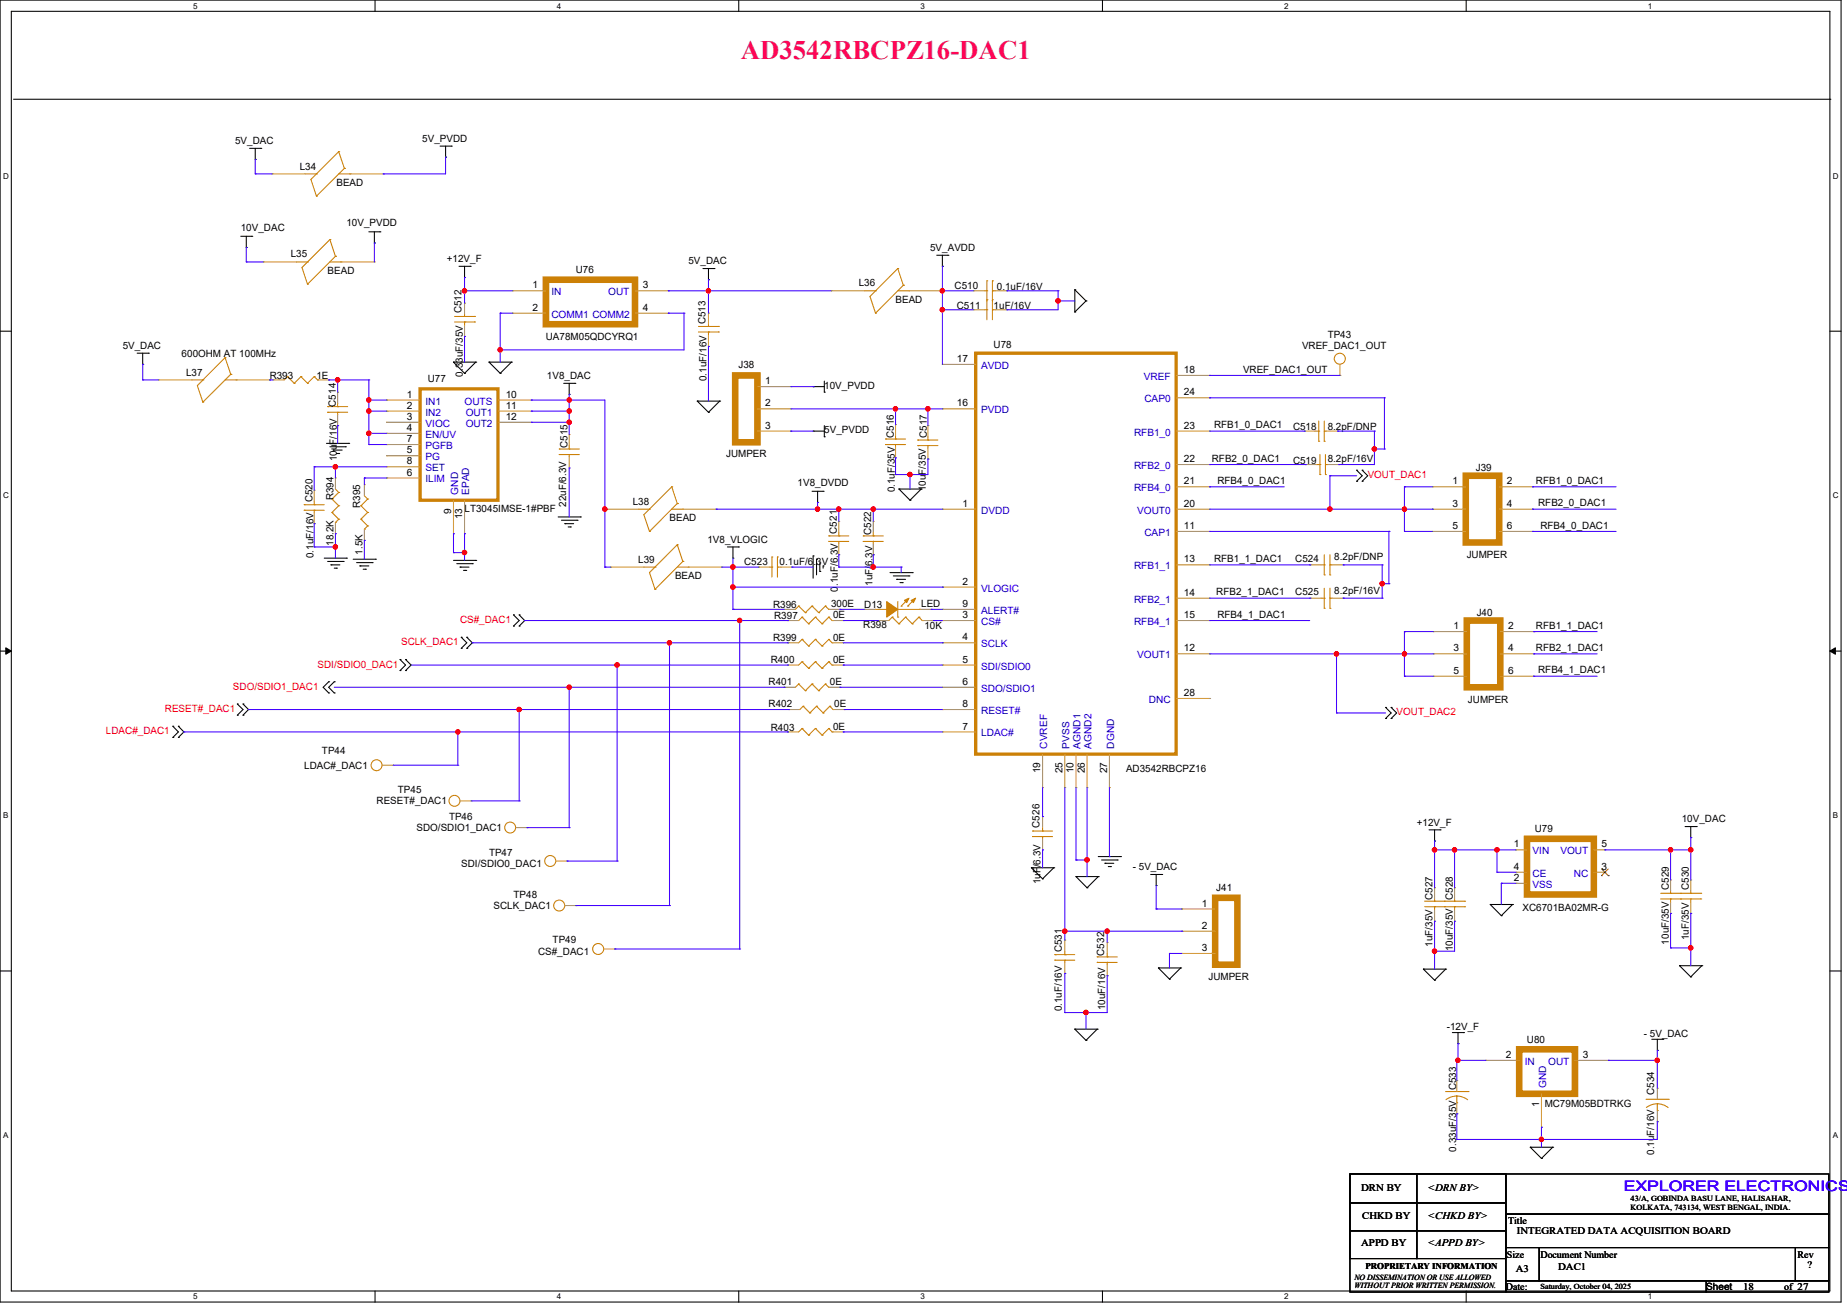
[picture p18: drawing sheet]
<svg xmlns="http://www.w3.org/2000/svg" width="594mm" height="420mm" viewBox="0 0 594 420" stroke-linecap="round" stroke-linejoin="round" font-family="sans-serif">
<defs><g id="words">
<text font-size="8.6" fill="#ff0080" x="238.2" y="19.1">AD3542RBCPZ16-DAC1</text>
<text font-size="4.6" fill="#00f" x="522.2" y="383.1">EXPLORER ELECTRONICS</text>
<g font-size="3.2">
<text x="75.6" y="46.3">5V_DAC</text>
<text x="135.8" y="45.5">5V_PVDD</text>
<text x="96.4" y="54.5">L34</text>
<text x="108.2" y="59.9">BEAD</text>
<text x="77.4" y="74.2">10V_DAC</text>
<text x="111.4" y="72.8">10V_PVDD</text>
<text x="93.5" y="82.8">L35</text>
<text x="299.1" y="80.6">5V_AVDD</text>
<text x="105.4" y="88.2">BEAD</text>
<text x="143.7" y="84.2">+12V_F</text>
<text x="185.2" y="87.8">U76</text>
<text x="221.4" y="85">5V_DAC</text>
<text x="171.3" y="92.8">1</text>
<text x="206.7" y="92.8">3</text>
<text x="276.2" y="92.1">L36</text>
<text x="307" y="92.8">C510</text>
<text x="320.6" y="93.2">0.1uF/16V</text>
<text x="148.4" y="100.7" transform="rotate(-90 148.4 100.7)">C512</text>
<text x="171.3" y="99.9">2</text>
<text x="206.7" y="99.9">4</text>
<text x="288" y="97.5">BEAD</text>
<text x="307.7" y="99.3">C511</text>
<text x="319.5" y="99.3">1uF/16V</text>
<text x="226.9" y="104.3" transform="rotate(-90 226.9 104.3)">C513</text>
<text x="39.5" y="112.2">5V_DAC</text>
<text x="175.6" y="109.3">UA78M05QDCYRQ1</text>
<text x="319.5" y="111.8">U78</text>
<text x="418.7" y="112.2">VREF_DAC1_OUT</text>
<text x="427" y="108.6">TP43</text>
<text x="58.4" y="114.7">600OHM AT 100MHz</text>
<text x="237.5" y="118.3">J38</text>
<text x="307.7" y="116.4">17</text>
<text x="380.8" y="120">18</text>
<text x="399.7" y="119.8">VREF_DAC1_OUT</text>
<text x="59.9" y="120.8">L37</text>
<text x="86.7" y="121.8">R393</text>
<text x="101.8" y="121.8">1E</text>
<text x="137.6" y="122.9">U77</text>
<text x="148.8" y="121.1" transform="rotate(-90 148.8 121.1)">0.33uF/35V</text>
<text x="175.9" y="121.8">1V8_DAC</text>
<text x="227.2" y="122.6" transform="rotate(-90 227.2 122.6)">0.1uF/16V</text>
<text x="246.1" y="123.6">1</text>
<text x="265.1" y="125.1">10V_PVDD</text>
<text x="107.9" y="130.8" transform="rotate(-90 107.9 130.8)">C514</text>
<text x="130.8" y="127.9">1</text>
<text x="130.8" y="131.4">2</text>
<text x="162.6" y="127.9">10</text>
<text x="162.6" y="131.4">11</text>
<text x="246.1" y="130.7">2</text>
<text x="307.7" y="130.7">16</text>
<text x="380.8" y="127.2">24</text>
<text x="130.8" y="135">3</text>
<text x="162.6" y="135">12</text>
<text x="246.1" y="137.9">3</text>
<text x="380.8" y="137.9">23</text>
<text x="390.4" y="137.7">RFB1_0_DAC1</text>
<text x="130.8" y="138.6">4</text>
<text x="130.8" y="142.2">7</text>
<text x="265.1" y="139.4">5V_PVDD</text>
<text x="287.4" y="140.8" transform="rotate(-90 287.4 140.8)">C516</text>
<text x="298.1" y="140.8" transform="rotate(-90 298.1 140.8)">C517</text>
<text x="415.8" y="138.3">C518</text>
<text x="427" y="138.3">8.2pF/DNP</text>
<text x="108.3" y="148.3" transform="rotate(-90 108.3 148.3)">10uF/16V</text>
<text x="130.8" y="149.3">8</text>
<text x="130.8" y="145.8">5</text>
<text x="182.5" y="144" transform="rotate(-90 182.5 144)">C515</text>
<text x="233.5" y="146.9">JUMPER</text>
<text x="380.8" y="148.6">22</text>
<text x="389.7" y="148.5">RFB2_0_DAC1</text>
<text x="415.8" y="149.1">C519</text>
<text x="427" y="148.7">8.2pF/16V</text>
<text x="130.8" y="152.9">6</text>
<text x="380.8" y="155.8">21</text>
<text x="391.5" y="155.6">RFB4_0_DAC1</text>
<text x="467.1" y="155.8">1</text>
<text x="474.6" y="151.6">J39</text>
<text x="484.6" y="155.8">2</text>
<text x="493.9" y="155.6">RFB1_0_DAC1</text>
<text x="100.5" y="161.6" transform="rotate(-90 100.5 161.6)">C520</text>
<text x="107.2" y="160.9" transform="rotate(-90 107.2 160.9)">R394</text>
<text x="256.5" y="156.2">1V8_DVDD</text>
<text x="287.7" y="158.4" transform="rotate(-90 287.7 158.4)">0.1uF/35V</text>
<text x="297.8" y="158" transform="rotate(-90 297.8 158)">10uF/35V</text>
<text x="115.8" y="163.4" transform="rotate(-90 115.8 163.4)">R395</text>
<text x="145.1" y="165.2" transform="rotate(-90 145.1 165.2)">9</text>
<text x="148.6" y="167" transform="rotate(-90 148.6 167)">13</text>
<text x="149.4" y="164.8">LT3045IMSE-1#PBF</text>
<text x="182.1" y="163" transform="rotate(-90 182.1 163)">22uF/6.3V</text>
<text x="203.5" y="162.3">L38</text>
<text x="215.3" y="167.7">BEAD</text>
<text x="309.5" y="163">1</text>
<text x="380.8" y="163">20</text>
<text x="467.1" y="163">3</text>
<text x="484.6" y="163">4</text>
<text x="494.7" y="162.8">RFB2_0_DAC1</text>
<text x="269.1" y="171.6" transform="rotate(-90 269.1 171.6)">C521</text>
<text x="280.2" y="172" transform="rotate(-90 280.2 172)">C522</text>
<text x="380.8" y="170.1">11</text>
<text x="467.1" y="170.1">5</text>
<text x="484.6" y="170.1">6</text>
<text x="495.4" y="170">RFB4_0_DAC1</text>
<text x="100.8" y="179.5" transform="rotate(-90 100.8 179.5)">0.1uF/16V</text>
<text x="107.2" y="175.6" transform="rotate(-90 107.2 175.6)">18.2K</text>
<text x="116.5" y="178.4" transform="rotate(-90 116.5 178.4)">1.5K</text>
<text x="227.5" y="174.5">1V8_VLOGIC</text>
<text x="471.7" y="179.5">JUMPER</text>
<text x="205.3" y="180.9">L39</text>
<text x="239.3" y="181.7">C523</text>
<text x="250.7" y="181.7">0.1uF/6.3V</text>
<text x="380.8" y="180.9">13</text>
<text x="390.4" y="180.7">RFB1_1_DAC1</text>
<text x="416.6" y="180.6">C524</text>
<text x="429.1" y="180.2">8.2pF/DNP</text>
<text x="217.1" y="186.3">BEAD</text>
<text x="269.5" y="190.2" transform="rotate(-90 269.5 190.2)">0.1uF/6.3V</text>
<text x="280.6" y="188.4" transform="rotate(-90 280.6 188.4)">1uF/6.3V</text>
<text x="309.5" y="188">2</text>
<text x="380.8" y="191.6">14</text>
<text x="391.2" y="191.4">RFB2_1_DAC1</text>
<text x="416.6" y="191.3">C525</text>
<text x="429.1" y="191">8.2pF/16V</text>
<text x="248.6" y="195.6">R396</text>
<text x="267.2" y="195.2">300E</text>
<text x="278" y="195.6">D13</text>
<text x="296.2" y="195.2">LED</text>
<text x="309.5" y="195.2">9</text>
<text x="249" y="199.2">R397</text>
<text x="267.9" y="198.8">0E</text>
<text x="277.6" y="202.1">R398</text>
<text x="297.3" y="202.4">10K</text>
<text x="309.5" y="198.8">3</text>
<text x="380.8" y="198.8">15</text>
<text x="391.5" y="198.6">RFB4_1_DAC1</text>
<text x="467.4" y="202.4">1</text>
<text x="474.9" y="198.1">J40</text>
<text x="485" y="202.4">2</text>
<text x="493.9" y="202.2">RFB1_1_DAC1</text>
<text x="248.6" y="206">R399</text>
<text x="267.9" y="206">0E</text>
<text x="309.5" y="205.9">4</text>
<text x="380.8" y="209.5">12</text>
<text x="467.4" y="209.5">3</text>
<text x="485" y="209.5">4</text>
<text x="493.9" y="209.3">RFB2_1_DAC1</text>
<text x="247.9" y="213.1">R400</text>
<text x="267.9" y="213.1">0E</text>
<text x="309.5" y="213.1">5</text>
<text x="247.2" y="220.3">R401</text>
<text x="266.9" y="220.3">0E</text>
<text x="309.5" y="220.3">6</text>
<text x="467.4" y="216.7">5</text>
<text x="485" y="216.7">6</text>
<text x="494.7" y="216.5">RFB4_1_DAC1</text>
<text x="247.2" y="227.5">R402</text>
<text x="268.3" y="227.5">0E</text>
<text x="309.5" y="227.4">8</text>
<text x="380.8" y="223.9">28</text>
<text x="472.1" y="226.1">JUMPER</text>
<text x="247.9" y="235">R403</text>
<text x="267.9" y="234.7">0E</text>
<text x="309.5" y="234.6">7</text>
<text x="103.5" y="242.5">TP44</text>
<text x="97.8" y="247.2">LDAC#_DAC1</text>
<text x="334.5" y="248.7" transform="rotate(-90 334.5 248.7)">19</text>
<text x="341.7" y="248.7" transform="rotate(-90 341.7 248.7)">25</text>
<text x="345.3" y="248.7" transform="rotate(-90 345.3 248.7)">10</text>
<text x="348.8" y="248.7" transform="rotate(-90 348.8 248.7)">26</text>
<text x="356" y="248.7" transform="rotate(-90 356 248.7)">27</text>
<text x="362.1" y="248.3">AD3542RBCPZ16</text>
<text x="127.9" y="255.1">TP45</text>
<text x="121.1" y="258.7">RESET#_DAC1</text>
<text x="144.4" y="263.6">TP46</text>
<text x="134" y="267.2">SDO/SDIO1_DAC1</text>
<text x="334.3" y="266.1" transform="rotate(-90 334.3 266.1)">C526</text>
<text x="455.6" y="265.5">+12V_F</text>
<text x="493.6" y="267.6">U79</text>
<text x="540.8" y="264.4">10V_DAC</text>
<text x="157.3" y="275.1">TP47</text>
<text x="486.8" y="272.5">1</text>
<text x="515.1" y="272.5">5</text>
<text x="148.3" y="278.7">SDI/SDIO0_DAC1</text>
<text x="364.3" y="279.8">- 5V_DAC</text>
<text x="486.8" y="279.7">4</text>
<text x="515.1" y="279.7">3</text>
<text x="334.6" y="284.4" transform="rotate(-90 334.6 284.4)">1uF/6.3V</text>
<text x="391.2" y="286.6">J41</text>
<text x="486.8" y="283.3">2</text>
<text x="536.7" y="286.2" transform="rotate(-90 536.7 286.2)">C529</text>
<text x="543.1" y="286.2" transform="rotate(-90 543.1 286.2)">C530</text>
<text x="158.7" y="292.3">SCLK_DAC1</text>
<text x="165.1" y="288.7">TP48</text>
<text x="386.5" y="291.5">1</text>
<text x="460.7" y="289.4" transform="rotate(-90 460.7 289.4)">C527</text>
<text x="467.2" y="289.4" transform="rotate(-90 467.2 289.4)">C528</text>
<text x="489.6" y="293">XC6701BA02MR-G</text>
<text x="386.5" y="298.7">2</text>
<text x="177.7" y="303.4">TP49</text>
<text x="386.5" y="305.9">3</text>
<text x="460.7" y="304.5" transform="rotate(-90 460.7 304.5)">1uF/35V</text>
<text x="467.2" y="305.9" transform="rotate(-90 467.2 305.9)">10uF/35V</text>
<text x="536.7" y="303.7" transform="rotate(-90 536.7 303.7)">10uF/35V</text>
<text x="543.1" y="302.3" transform="rotate(-90 543.1 302.3)">1uF/35V</text>
<text x="173.1" y="307">CS#_DAC1</text>
<text x="341.5" y="306.3" transform="rotate(-90 341.5 306.3)">C531</text>
<text x="355.1" y="307.3" transform="rotate(-90 355.1 307.3)">C532</text>
<text x="388.7" y="315.3">JUMPER</text>
<text x="341.5" y="325.2" transform="rotate(-90 341.5 325.2)">0.1uF/16V</text>
<text x="355.4" y="324.9" transform="rotate(-90 355.4 324.9)">10uF/16V</text>
<text x="465.3" y="331.3">-12V_F</text>
<text x="491.1" y="335.3">U80</text>
<text x="528.7" y="333.5">- 5V_DAC</text>
<text x="484.3" y="340.2">2</text>
<text x="509" y="340.2">3</text>
<text x="468.2" y="350.7" transform="rotate(-90 468.2 350.7)">C533</text>
<text x="532" y="352.1" transform="rotate(-90 532 352.1)">C534</text>
<text x="495" y="356.1" transform="rotate(-90 495 356.1)">1</text>
<text x="496.8" y="356.1">MC79M05BDTRKG</text>
<text x="468.2" y="370.4" transform="rotate(-90 468.2 370.4)">0.33uF/35V</text>
<text x="532" y="371.4" transform="rotate(-90 532 371.4)">0.1uF/16V</text>
<text x="437.7" y="382.9">DRN BY</text>
<text x="459.2" y="382.9">&lt;DRN BY&gt;</text>
<text x="438.1" y="391.9">CHKD BY</text>
<text x="459.2" y="391.9">&lt;CHKD BY&gt;</text>
<text x="485" y="393.7">Title</text>
<text x="437.7" y="400.8">APPD BY</text>
<text x="459.2" y="400.8">&lt;APPD BY&gt;</text>
<text x="487.9" y="396.9">INTEGRATED DATA ACQUISITION BOARD</text>
<text x="484.6" y="404.4">Size</text>
<text x="495.4" y="404.4">Document Number</text>
<text x="578.1" y="404.4">Rev</text>
<text x="581.3" y="407.6">?</text>
<text x="487.5" y="409.1">A3</text>
<text x="501.1" y="408.3">DAC1</text>
<text x="484.3" y="414.8">Date:</text>
<text x="548.7" y="414.8">Sheet</text>
<text x="560.5" y="414.8">18</text>
<text x="573.8" y="414.8">of 27</text>
</g>
<g font-size="3.2" fill="#00c">
<text x="177.3" y="95">IN</text>
<text x="195.6" y="95">OUT</text>
<text x="177.3" y="102.1">COMM1 COMM2</text>
<text x="315.6" y="118.6">AVDD</text>
<text x="367.9" y="122.2">VREF</text>
<text x="136.9" y="130.1">IN1</text>
<text x="149.4" y="130.1">OUTS</text>
<text x="368" y="129.4">CAP0</text>
<text x="136.9" y="133.6">IN2</text>
<text x="136.9" y="137.2">VIOC</text>
<text x="149.8" y="133.6">OUT1</text>
<text x="149.8" y="137.2">OUT2</text>
<text x="315.6" y="132.9">PVDD</text>
<text x="136.9" y="140.8">EN/UV</text>
<text x="364.7" y="140.1">RFB1_0</text>
<text x="136.9" y="144.4">PGFB</text>
<text x="136.9" y="148">PG</text>
<text x="136.9" y="151.6">SET</text>
<text x="136.9" y="155.1">ILIM</text>
<text x="364.7" y="150.8">RFB2_0</text>
<text x="147.3" y="159.1" transform="rotate(-90 147.3 159.1)">GND</text>
<text x="150.9" y="159.1" transform="rotate(-90 150.9 159.1)">EPAD</text>
<text x="364.7" y="158">RFB4_0</text>
<text x="315.6" y="165.2">DVDD</text>
<text x="365.7" y="165.2">VOUT0</text>
<text x="368" y="172.3">CAP1</text>
<text x="364.7" y="183.1">RFB1_1</text>
<text x="315.6" y="190.2">VLOGIC</text>
<text x="315.6" y="197.4">ALERT#</text>
<text x="364.7" y="193.8">RFB2_1</text>
<text x="315.6" y="201">CS#</text>
<text x="364.7" y="201">RFB4_1</text>
<text x="315.6" y="208.2">SCLK</text>
<text x="315.6" y="215.3">SDI/SDIO0</text>
<text x="365.7" y="211.7">VOUT1</text>
<text x="315.6" y="222.5">SDO/SDIO1</text>
<text x="369.5" y="226.1">DNC</text>
<text x="315.6" y="229.6">RESET#</text>
<text x="315.6" y="236.8">LDAC#</text>
<text x="336.8" y="240.8" transform="rotate(-90 336.8 240.8)">CVREF</text>
<text x="343.9" y="240.8" transform="rotate(-90 343.9 240.8)">PVSS</text>
<text x="347.5" y="240.8" transform="rotate(-90 347.5 240.8)">AGND1</text>
<text x="351.1" y="240.8" transform="rotate(-90 351.1 240.8)">AGND2</text>
<text x="358.3" y="240.8" transform="rotate(-90 358.3 240.8)">DGND</text>
<text x="492.8" y="274.7">VIN</text>
<text x="501.8" y="274.7">VOUT</text>
<text x="492.8" y="281.9">CE</text>
<text x="506.1" y="281.9">NC</text>
<text x="492.8" y="285.5">VSS</text>
<text x="490.4" y="342.4">IN</text>
<text x="497.9" y="342.4">OUT</text>
<text x="497.2" y="350" transform="rotate(-90 497.2 350)">GND</text>
</g>
<g font-size="3.2" fill="#f00">
<text x="439.8" y="153.7">VOUT_DAC1</text>
<text x="148" y="200.3">CS#_DAC1</text>
<text x="129" y="207.4">SCLK_DAC1</text>
<text x="102.1" y="215">SDI/SDIO0_DAC1</text>
<text x="74.9" y="221.7">SDO/SDIO1_DAC1</text>
<text x="53" y="228.9">RESET#_DAC1</text>
<text x="449.2" y="230">VOUT_DAC2</text>
<text x="34.1" y="236.1">LDAC#_DAC1</text>
</g>
<text font-size="2.8" x="439.1" y="408.1">PROPRIETARY INFORMATION</text>
<g font-size="2.6">
<text x="62.1" y="2.8">5</text>
<text x="179.1" y="2.8">4</text>
<text x="296" y="2.8">3</text>
<text x="413" y="2.8">2</text>
<text x="530" y="2.8">1</text>
<text x="1" y="57.4">D</text>
<text x="589.4" y="57.4">D</text>
<text x="1" y="160.3">C</text>
<text x="589.4" y="160.3">C</text>
<text x="1" y="263.1">B</text>
<text x="589.4" y="263.1">B</text>
<text x="1" y="366">A</text>
<text x="589.4" y="366">A</text>
<text x="62.1" y="417.9">5</text>
<text x="179.1" y="417.9">4</text>
<text x="296" y="417.9">3</text>
<text x="413" y="417.9">2</text>
<text x="530" y="417.9">1</text>
</g>
<g font-size="2.5">
<text x="524.4" y="386.3">43/A, GOBINDA BASU LANE, HALISAHAR,</text>
<text x="524.4" y="389.1">KOLKATA, 743134, WEST BENGAL, INDIA.</text>
<text x="435.6" y="411.6">NO DISSEMINATION OR USE ALLOWED</text>
<text x="435.6" y="414.3">WITHOUT PRIOR WRITTEN PERMISSION.</text>
<text x="495.4" y="414.5">Saturday, October 04, 2025</text>
</g>
</g></defs>
<path d="M0 0h592.1v418.7h-592.1zM3.6 3.6h584.9v411.6h-584.9z" fill="none" stroke="#000" stroke-width=".34"/>
<g fill="#fff">
<path d="M62.1 .4h1.4v2.9h-1.4z"/>
<path d="M62.1 415.5h1.4v2.9h-1.4z"/>
</g>
<path d="M120.6 0v3.6M120.6 415.2v3.6" fill="none" stroke="#000" stroke-width=".34"/>
<g fill="#fff">
<path d="M179.1 .4h1.4v2.9h-1.4z"/>
<path d="M179.1 415.5h1.4v2.9h-1.4z"/>
</g>
<path d="M237.6 0v3.6M237.6 415.2v3.6" fill="none" stroke="#000" stroke-width=".34"/>
<g fill="#fff">
<path d="M296 .4h1.5v2.9h-1.5z"/>
<path d="M296 415.5h1.5v2.9h-1.5z"/>
</g>
<path d="M354.5 0v3.6M354.5 415.2v3.6" fill="none" stroke="#000" stroke-width=".34"/>
<g fill="#fff">
<path d="M413 .4h1.4v2.9h-1.4z"/>
<path d="M413 415.5h1.4v2.9h-1.4z"/>
</g>
<path d="M471.5 0v3.6M471.5 415.2v3.6" fill="none" stroke="#000" stroke-width=".34"/>
<g fill="#fff">
<path d="M530 .4h1.4v2.9h-1.4z"/>
<path d="M530 415.5h1.4v2.9h-1.4z"/>
<path d="M1 55.1h1.8v2.9h-1.8z"/>
<path d="M589.4 55.1h1.9v2.9h-1.9z"/>
<path d="M1 157.9h1.8v2.9h-1.8z"/>
<path d="M589.4 157.9h1.9v2.9h-1.9z"/>
</g>
<path d="M0 106.5h3.6M588.5 106.5h3.6" fill="none" stroke="#000" stroke-width=".34"/>
<g fill="#fff">
<path d="M1 260.8h1.7v2.9h-1.7z"/>
<path d="M589.4 260.8h1.7v2.9h-1.7z"/>
</g>
<path d="M0 209.4h3.6M588.5 209.4h3.6" fill="none" stroke="#000" stroke-width=".34"/>
<path d="M1.9 208.3l1.7 1.1-1.7 1zM588.5 209.4l1.8-1.1v2.1z" fill="#000" stroke="#000" stroke-width=".32"/>
<g fill="#fff">
<path d="M1 363.7h1.7v2.9h-1.7z"/>
<path d="M589.4 363.7h1.7v2.9h-1.7z"/>
</g>
<g fill="none" stroke="#000" stroke-width=".34">
<path d="M4.4 31.9h584.1M80.3 47.7h3.6M82.1 47.7v3.6M141.5 47h3.6M143.3 47v3.5M77.4 76h3.6M79.2 76v3.6M118.6 74.5h3.6M120.4 74.5v3.6M147.6 85.6h3.6M149.4 85.6v3.6M226.1 86.4h3.5"/>
<path d="M227.8 86.4v3.6M301.2 82.1h3.6M303.1 82.1v3.5M345.7 93.2l3.5 3.6-3.5 3.5zM44.1 113.6h3.6M45.9 113.6v3.6M145.8 116.5h7.2l-3.6 3.6zM157.3 116.5h7.2l-3.6 3.6zM181.3 123.3h3.6M183 123.3v3.5M224.2 129h7.2l-3.6 3.6zM261.5 124.3h3.6"/>
<path d="M261.5 138.6h3.6M265.1 122.6v3.5M265.1 136.9v3.6M105 142.6h7.1M106.1 143.7h5M107.1 144.7h2.9M108.2 145.8h.7M261.2 158h3.5M262.9 158v3.6M289.1 157.3h7.1l-3.5 3.6zM436.3 151.2l1.8 1.8-1.8 1.8M438.1 151.2l1.7 1.8-1.7 1.8"/>
<path d="M104.3 179.5h7.1M113.6 179.8h7.1M179.5 166.2h7.1M180.6 167.3h5M181.7 168.4h2.8M182.7 169.5h.7M233.9 175.9h3.6M235.7 175.9v3.6M261.5 178.8v7.1M262.6 179.8v5.1M105.4 180.6h5M106.4 181.7h2.9"/>
<path d="M107.5 182.7h.7M114.7 180.9h5M115.7 182h2.9M116.8 183h.7M145.8 180.2h7.2M146.9 181.3h5M148 182.4h2.8M149.1 183.4h.7M165.1 197.7l1.9 1.9-1.9 1.7M167 197.7l1.7 1.9-1.7 1.7M263.7 180.9v2.9M264.7 182v.7"/>
<path d="M286.2 184.1h7.2M287.3 185.2h5M288.4 186.3h2.8M289.4 187.4h.8M105.7 219.2l-1.8 1.8 1.8 1.8M107.5 219.2l-1.8 1.8 1.8 1.8M128.7 212.1l1.7 1.8-1.7 1.7M130.4 212.1l1.8 1.8-1.8 1.7M148.3 204.9l1.8 1.8-1.8 1.8M150.1 204.9l1.8 1.8-1.8 1.8M55.6 233.6l1.8 1.8-1.8 1.8M57.4 233.6l1.7 1.8-1.7 1.8"/>
<path d="M76.3 226.4l1.8 1.8-1.8 1.8M78.1 226.4l1.8 1.8-1.8 1.8M445.6 227.5l1.8 1.8-1.8 1.8M447.4 227.5l1.8 1.8-1.8 1.8M331.7 279.1h7.2l-3.6 3.5zM353.2 275.5h7.1M354.2 276.6h5.1M355.3 277.6h2.9M356.4 278.7h.7M459.6 266.9h3.5M461.3 266.9v3.6M541.9 265.8h3.6"/>
<path d="M543.7 265.8v3.6M346 281.9h7.2l-3.6 3.6zM370 281.2h3.6M371.8 281.2v3.6M479.3 290.9h7.1l-3.6 3.6zM0 312.3h3.6M372.5 311.3h7.2l-3.6 3.6zM457.8 311.7h7.1l-3.6 3.5zM540.1 310.6h7.2l-3.6 3.6zM588.5 312.3h3.6M345.7 331h7.1l-3.6 3.6zM467.1 332.1h3.6"/>
<path d="M468.9 332.1v3.5M531.2 334.2h3.6M533 334.2v3.6M434.1 377.5h50.2v38h-50.2zM434.1 377.5h21.5v9.3h-21.5zM455.6 377.5h28.7v9.3h-28.7zM484.3 377.5h103.8v12.9h-103.8zM492.1 368.9h7.2l-3.6 3.6zM434.1 386.8h21.5v9h-21.5zM434.1 395.8h21.5v8.9h-21.5zM455.6 386.8h28.7v9h-28.7zM455.6 395.8h28.7v8.9h-28.7z"/>
<path d="M484.3 390.4h103.8v10.8h-103.8zM484.3 401.2h10.7v10.7h-10.7zM484.3 411.9h64.4v3.6h-64.4zM495 401.2h82.4v10.7h-82.4zM548.7 411.9h39.4v3.6h-39.4zM577.4 401.2h10.7v10.7h-10.7z"/>
</g>
<g fill="#000">
<circle cx="588.5" cy="31.9" r=".17"/>
<circle cx="82.1" cy="51.3" r=".17"/>
<circle cx="83.9" cy="47.7" r=".17"/>
<circle cx="143.3" cy="50.5" r=".17"/>
<circle cx="145.1" cy="47" r=".17"/>
<circle cx="79.2" cy="79.6" r=".17"/>
<circle cx="81" cy="76" r=".17"/>
<circle cx="120.4" cy="78.1" r=".17"/>
<circle cx="122.2" cy="74.5" r=".17"/>
<circle cx="149.4" cy="89.2" r=".17"/>
<circle cx="151.2" cy="85.6" r=".17"/>
<circle cx="227.8" cy="90" r=".17"/>
<circle cx="229.6" cy="86.4" r=".17"/>
<circle cx="303.1" cy="85.6" r=".17"/>
<circle cx="304.8" cy="82.1" r=".17"/>
<circle cx="345.7" cy="93.2" r=".17"/>
<circle cx="349.3" cy="96.8" r=".17"/>
<circle cx="45.9" cy="117.2" r=".17"/>
<circle cx="47.7" cy="113.6" r=".17"/>
<circle cx="145.8" cy="116.5" r=".17"/>
<circle cx="153" cy="116.5" r=".17"/>
<circle cx="157.3" cy="116.5" r=".17"/>
<circle cx="164.5" cy="116.5" r=".17"/>
<circle cx="345.7" cy="100.3" r=".17"/>
<circle cx="149.4" cy="120.1" r=".17"/>
<circle cx="160.9" cy="120.1" r=".17"/>
<circle cx="183" cy="126.8" r=".17"/>
<circle cx="184.9" cy="123.3" r=".17"/>
<circle cx="224.2" cy="129" r=".17"/>
<circle cx="227.8" cy="132.6" r=".17"/>
<circle cx="231.4" cy="129" r=".17"/>
<circle cx="261.5" cy="138.6" r=".17"/>
<circle cx="261.5" cy="124.3" r=".17"/>
<circle cx="265.1" cy="126.1" r=".17"/>
<circle cx="107.1" cy="144.7" r=".17"/>
<circle cx="108.9" cy="145.8" r=".17"/>
<circle cx="111.1" cy="143.7" r=".17"/>
<circle cx="112.1" cy="142.6" r=".17"/>
<circle cx="264.7" cy="158" r=".17"/>
<circle cx="265.1" cy="140.5" r=".17"/>
<circle cx="289.1" cy="157.3" r=".17"/>
<circle cx="296.2" cy="157.3" r=".17"/>
<circle cx="436.3" cy="154.8" r=".17"/>
<circle cx="436.3" cy="151.2" r=".17"/>
<circle cx="438.1" cy="154.8" r=".17"/>
<circle cx="438.1" cy="151.2" r=".17"/>
<circle cx="111.4" cy="179.5" r=".17"/>
<circle cx="120.7" cy="179.8" r=".17"/>
<circle cx="181.7" cy="168.4" r=".17"/>
<circle cx="183.4" cy="169.5" r=".17"/>
<circle cx="185.6" cy="167.3" r=".17"/>
<circle cx="186.6" cy="166.2" r=".17"/>
<circle cx="235.7" cy="179.5" r=".17"/>
<circle cx="237.5" cy="175.9" r=".17"/>
<circle cx="261.5" cy="178.8" r=".17"/>
<circle cx="262.6" cy="179.8" r=".17"/>
<circle cx="262.9" cy="161.6" r=".17"/>
<circle cx="292.7" cy="160.9" r=".17"/>
<circle cx="106.4" cy="181.7" r=".17"/>
<circle cx="108.2" cy="182.7" r=".17"/>
<circle cx="110.4" cy="180.6" r=".17"/>
<circle cx="115.7" cy="182" r=".17"/>
<circle cx="117.5" cy="183" r=".17"/>
<circle cx="119.7" cy="180.9" r=".17"/>
<circle cx="148" cy="182.4" r=".17"/>
<circle cx="149.8" cy="183.4" r=".17"/>
<circle cx="151.9" cy="181.3" r=".17"/>
<circle cx="153" cy="180.2" r=".17"/>
<circle cx="165.1" cy="197.7" r=".17"/>
<circle cx="167" cy="197.7" r=".17"/>
<circle cx="263.7" cy="183.8" r=".17"/>
<circle cx="264.7" cy="182" r=".17"/>
<circle cx="288.4" cy="186.3" r=".17"/>
<circle cx="290.2" cy="187.4" r=".17"/>
<circle cx="292.3" cy="185.2" r=".17"/>
<circle cx="293.4" cy="184.2" r=".17"/>
<circle cx="105.7" cy="219.2" r=".17"/>
<circle cx="107.5" cy="219.2" r=".17"/>
<circle cx="128.7" cy="212.1" r=".17"/>
<circle cx="128.7" cy="215.6" r=".17"/>
<circle cx="130.4" cy="215.6" r=".17"/>
<circle cx="130.4" cy="212.1" r=".17"/>
<circle cx="148.3" cy="208.5" r=".17"/>
<circle cx="148.3" cy="204.9" r=".17"/>
<circle cx="150.1" cy="204.9" r=".17"/>
<circle cx="150.1" cy="208.5" r=".17"/>
<circle cx="165.1" cy="201.3" r=".17"/>
<circle cx="167" cy="201.3" r=".17"/>
<circle cx="55.6" cy="233.6" r=".17"/>
<circle cx="55.6" cy="237.2" r=".17"/>
<circle cx="57.4" cy="233.6" r=".17"/>
<circle cx="57.4" cy="237.2" r=".17"/>
<circle cx="76.3" cy="230" r=".17"/>
<circle cx="76.3" cy="226.4" r=".17"/>
<circle cx="78.1" cy="230" r=".17"/>
<circle cx="78.1" cy="226.4" r=".17"/>
<circle cx="105.7" cy="222.8" r=".17"/>
<circle cx="107.5" cy="222.8" r=".17"/>
<circle cx="445.6" cy="231.1" r=".17"/>
<circle cx="445.6" cy="227.5" r=".17"/>
<circle cx="447.4" cy="227.5" r=".17"/>
<circle cx="447.4" cy="231.1" r=".17"/>
<circle cx="331.7" cy="279.1" r=".17"/>
<circle cx="338.9" cy="279.1" r=".17"/>
<circle cx="355.3" cy="277.6" r=".17"/>
<circle cx="357.1" cy="278.7" r=".17"/>
<circle cx="359.3" cy="276.6" r=".17"/>
<circle cx="360.3" cy="275.5" r=".17"/>
<circle cx="461.3" cy="270.5" r=".17"/>
<circle cx="463.1" cy="266.9" r=".17"/>
<circle cx="543.7" cy="269.4" r=".17"/>
<circle cx="545.5" cy="265.8" r=".17"/>
<circle cx="335.3" cy="282.6" r=".17"/>
<circle cx="346" cy="281.9" r=".17"/>
<circle cx="349.6" cy="285.5" r=".17"/>
<circle cx="353.2" cy="281.9" r=".17"/>
<circle cx="371.8" cy="284.8" r=".17"/>
<circle cx="373.6" cy="281.2" r=".17"/>
<circle cx="479.3" cy="290.9" r=".17"/>
<circle cx="482.8" cy="294.5" r=".17"/>
<circle cx="486.4" cy="290.9" r=".17"/>
<circle cx="372.5" cy="311.3" r=".17"/>
<circle cx="376.1" cy="314.9" r=".17"/>
<circle cx="379.7" cy="311.3" r=".17"/>
<circle cx="457.8" cy="311.7" r=".17"/>
<circle cx="461.3" cy="315.2" r=".17"/>
<circle cx="464.9" cy="311.7" r=".17"/>
<circle cx="540.1" cy="310.6" r=".17"/>
<circle cx="543.7" cy="314.2" r=".17"/>
<circle cx="547.3" cy="310.6" r=".17"/>
<circle cx="345.7" cy="331" r=".17"/>
<circle cx="349.3" cy="334.6" r=".17"/>
<circle cx="352.8" cy="331" r=".17"/>
<circle cx="468.9" cy="335.6" r=".17"/>
<circle cx="470.7" cy="332.1" r=".17"/>
<circle cx="533" cy="337.8" r=".17"/>
<circle cx="534.8" cy="334.2" r=".17"/>
<circle cx="492.1" cy="368.9" r=".17"/>
<circle cx="495.7" cy="372.5" r=".17"/>
<circle cx="499.3" cy="368.9" r=".17"/>
</g>
<circle cx="164.1" cy="266.1" r="1.76" fill="none" stroke="#cc8006" stroke-width=".34"/>
<path d="M165.9 266.1h3.6" fill="none" stroke="#a84" stroke-width=".34"/>
<circle cx="169.5" cy="266.1" r=".17" fill="#a84"/>
<path d="M257.9 212.8l-1.1 1.1" fill="none" stroke="#cc8006" stroke-width=".34"/>
<circle cx="257.9" cy="212.8" r=".17" fill="#cc8006"/>
<path d="M257.9 212.8l2.2 2.1" fill="none" stroke="#cc8006" stroke-width=".34"/>
<circle cx="260.1" cy="214.9" r=".17" fill="#cc8006"/>
<path d="M262.2 212.8l-2.1 2.1" fill="none" stroke="#cc8006" stroke-width=".34"/>
<circle cx="262.2" cy="212.8" r=".17" fill="#cc8006"/>
<path d="M262.2 212.8l2.2 2.1" fill="none" stroke="#cc8006" stroke-width=".34"/>
<circle cx="264.4" cy="214.9" r=".17" fill="#cc8006"/>
<path d="M266.5 212.8l-2.1 2.1" fill="none" stroke="#cc8006" stroke-width=".34"/>
<circle cx="266.5" cy="212.8" r=".17" fill="#cc8006"/>
<path d="M266.5 212.8l1.1 1.1" fill="none" stroke="#cc8006" stroke-width=".34"/>
<circle cx="267.6" cy="213.9" r=".17" fill="#cc8006"/>
<path d="M253.3 213.9h3.5" fill="none" stroke="#a84" stroke-width=".34"/>
<circle cx="253.3" cy="213.9" r=".17" fill="#a84"/>
<path d="M267.6 213.9h3.6" fill="none" stroke="#a84" stroke-width=".34"/>
<circle cx="271.2" cy="213.9" r=".17" fill="#a84"/>
<circle cx="146.2" cy="257.5" r="1.76" fill="none" stroke="#cc8006" stroke-width=".34"/>
<path d="M148 257.6h3.6" fill="none" stroke="#a84" stroke-width=".34"/>
<circle cx="151.6" cy="257.6" r=".17" fill="#a84"/>
<path d="M335.3 269v.7" fill="none" stroke="#cc8006" stroke-width=".34"/>
<circle cx="335.3" cy="269" r=".17" fill="#cc8006"/>
<path d="M332.1 267.3h6.4" fill="none" stroke="#cc8006" stroke-width=".34"/>
<circle cx="332.1" cy="267.3" r=".17" fill="#cc8006"/>
<path d="M332.1 269h6.4" fill="none" stroke="#cc8006" stroke-width=".34"/>
<circle cx="332.1" cy="269" r=".17" fill="#cc8006"/>
<path d="M335.3 266.1v1.2" fill="none" stroke="#cc8006" stroke-width=".34"/>
<circle cx="335.3" cy="267.3" r=".17" fill="#cc8006"/>
<path d="M335.3 269.7v3.6" fill="none" stroke="#a84" stroke-width=".34"/>
<circle cx="335.3" cy="273.3" r=".17" fill="#a84"/>
<path d="M335.3 262.6v3.5" fill="none" stroke="#a84" stroke-width=".34"/>
<circle cx="335.3" cy="262.6" r=".17" fill="#a84"/>
<path d="M107.9 157.3l1 1.1" fill="none" stroke="#cc8006" stroke-width=".34"/>
<circle cx="108.9" cy="158.4" r=".17" fill="#cc8006"/>
<path d="M108.9 158.4l-2.1 2.1" fill="none" stroke="#cc8006" stroke-width=".34"/>
<circle cx="106.8" cy="160.5" r=".17" fill="#cc8006"/>
<path d="M106.8 160.5l2.1 2.1" fill="none" stroke="#cc8006" stroke-width=".34"/>
<circle cx="108.9" cy="162.6" r=".17" fill="#cc8006"/>
<path d="M108.9 162.6l-2.1 2.2" fill="none" stroke="#cc8006" stroke-width=".34"/>
<circle cx="106.8" cy="164.8" r=".17" fill="#cc8006"/>
<path d="M106.8 164.8l2.1 2.2" fill="none" stroke="#cc8006" stroke-width=".34"/>
<circle cx="108.9" cy="167" r=".17" fill="#cc8006"/>
<path d="M108.9 167l-1 1" fill="none" stroke="#cc8006" stroke-width=".34"/>
<circle cx="107.9" cy="168" r=".17" fill="#cc8006"/>
<path d="M107.9 153.7v3.6" fill="none" stroke="#a84" stroke-width=".34"/>
<circle cx="107.9" cy="153.7" r=".17" fill="#a84"/>
<path d="M107.9 168v3.6" fill="none" stroke="#a84" stroke-width=".34"/>
<circle cx="107.9" cy="171.6" r=".17" fill="#a84"/>
<path d="M288 143v.7" fill="none" stroke="#cc8006" stroke-width=".34"/>
<circle cx="288" cy="143" r=".17" fill="#cc8006"/>
<path d="M284.8 141.2h6.4" fill="none" stroke="#cc8006" stroke-width=".34"/>
<circle cx="284.8" cy="141.2" r=".17" fill="#cc8006"/>
<path d="M284.8 143h6.4" fill="none" stroke="#cc8006" stroke-width=".34"/>
<circle cx="284.8" cy="143" r=".17" fill="#cc8006"/>
<path d="M288 140.1v1.1" fill="none" stroke="#cc8006" stroke-width=".34"/>
<circle cx="288" cy="141.2" r=".17" fill="#cc8006"/>
<path d="M288 143.7v3.5" fill="none" stroke="#a84" stroke-width=".34"/>
<circle cx="288" cy="147.2" r=".17" fill="#a84"/>
<path d="M288 136.5v3.6" fill="none" stroke="#a84" stroke-width=".34"/>
<circle cx="288" cy="136.5" r=".17" fill="#a84"/>
<path d="M217.8 175.2l-8.9 8.9" fill="none" stroke="#cc8006" stroke-width=".34"/>
<circle cx="217.8" cy="175.2" r=".17" fill="#cc8006"/>
<path d="M219.6 180.6l-8.9 8.9" fill="none" stroke="#cc8006" stroke-width=".34"/>
<circle cx="219.6" cy="180.6" r=".17" fill="#cc8006"/>
<path d="M217.8 175.2l1.8 5.4" fill="none" stroke="#cc8006" stroke-width=".34"/>
<circle cx="219.6" cy="180.6" r=".17" fill="#cc8006"/>
<path d="M208.9 184.1l1.8 5.4" fill="none" stroke="#cc8006" stroke-width=".34"/>
<circle cx="210.7" cy="189.5" r=".17" fill="#cc8006"/>
<path d="M207.1 182.4h3.6" fill="none" stroke="#cc8006" stroke-width=".34"/>
<circle cx="210.7" cy="182.4" r=".17" fill="#cc8006"/>
<path d="M217.8 182.4h3.6" fill="none" stroke="#cc8006" stroke-width=".34"/>
<circle cx="221.4" cy="182.4" r=".17" fill="#cc8006"/>
<path d="M196.3 182.4h10.8" fill="none" stroke="#a84" stroke-width=".34"/>
<circle cx="196.3" cy="182.4" r=".17" fill="#a84"/>
<path d="M221.4 182.4h10.7" fill="none" stroke="#a84" stroke-width=".34"/>
<circle cx="232.1" cy="182.4" r=".17" fill="#a84"/>
<path d="M427.7 192.4h.7" fill="none" stroke="#cc8006" stroke-width=".34"/>
<circle cx="427.7" cy="192.4" r=".17" fill="#cc8006"/>
<path d="M425.9 189.1v6.5" fill="none" stroke="#cc8006" stroke-width=".34"/>
<circle cx="425.9" cy="195.6" r=".17" fill="#cc8006"/>
<path d="M427.7 189.1v6.5" fill="none" stroke="#cc8006" stroke-width=".34"/>
<circle cx="427.7" cy="195.6" r=".17" fill="#cc8006"/>
<path d="M424.8 192.4h1.1" fill="none" stroke="#cc8006" stroke-width=".34"/>
<circle cx="425.9" cy="192.4" r=".17" fill="#cc8006"/>
<path d="M428.4 192.4h3.6" fill="none" stroke="#a84" stroke-width=".34"/>
<circle cx="432" cy="192.4" r=".17" fill="#a84"/>
<path d="M421.2 192.4h3.6" fill="none" stroke="#a84" stroke-width=".34"/>
<circle cx="421.2" cy="192.4" r=".17" fill="#a84"/>
<path d="M467.8 289.1v.7" fill="none" stroke="#cc8006" stroke-width=".34"/>
<circle cx="467.8" cy="289.8" r=".17" fill="#cc8006"/>
<path d="M464.6 291.6h6.4" fill="none" stroke="#cc8006" stroke-width=".34"/>
<circle cx="471" cy="291.6" r=".17" fill="#cc8006"/>
<path d="M464.6 289.8h6.4" fill="none" stroke="#cc8006" stroke-width=".34"/>
<circle cx="471" cy="289.8" r=".17" fill="#cc8006"/>
<path d="M467.8 291.6v1.1" fill="none" stroke="#cc8006" stroke-width=".34"/>
<circle cx="467.8" cy="291.6" r=".17" fill="#cc8006"/>
<path d="M467.8 285.5v3.6" fill="none" stroke="#a84" stroke-width=".34"/>
<circle cx="467.8" cy="285.5" r=".17" fill="#a84"/>
<path d="M467.8 292.7v3.5" fill="none" stroke="#a84" stroke-width=".34"/>
<circle cx="467.8" cy="296.2" r=".17" fill="#a84"/>
<path d="M316.7 99.6h.7" fill="none" stroke="#cc8006" stroke-width=".34"/>
<circle cx="317.4" cy="99.6" r=".17" fill="#cc8006"/>
<path d="M319.2 96.4v6.4" fill="none" stroke="#cc8006" stroke-width=".34"/>
<circle cx="319.2" cy="96.4" r=".17" fill="#cc8006"/>
<path d="M317.4 96.4v6.4" fill="none" stroke="#cc8006" stroke-width=".34"/>
<circle cx="317.4" cy="96.4" r=".17" fill="#cc8006"/>
<path d="M319.2 99.6h1.1" fill="none" stroke="#cc8006" stroke-width=".34"/>
<circle cx="319.2" cy="99.6" r=".17" fill="#cc8006"/>
<path d="M313.1 99.6h3.6" fill="none" stroke="#a84" stroke-width=".34"/>
<circle cx="313.1" cy="99.6" r=".17" fill="#a84"/>
<path d="M320.3 99.6h3.5" fill="none" stroke="#a84" stroke-width=".34"/>
<circle cx="323.8" cy="99.6" r=".17" fill="#a84"/>
<path d="M491.1 269.7h21.5v18h-21.5z" fill="none" stroke="#cc8006" stroke-width="2.1"/>
<path d="M487.5 273.3h3.6" fill="none" stroke="#a84" stroke-width=".34"/>
<circle cx="487.5" cy="273.3" r=".17" fill="#a84"/>
<path d="M487.5 284.1h3.6" fill="none" stroke="#a84" stroke-width=".34"/>
<circle cx="487.5" cy="284.1" r=".17" fill="#a84"/>
<path d="M512.6 280.5h3.5" fill="none" stroke="#a84" stroke-width=".34"/>
<circle cx="516.1" cy="280.5" r=".17" fill="#a84"/>
<path d="M515.1 279.4l2.1 2.2M517.2 279.4l-2.2 2.2M515 281.6h.1M517.2 281.6h.1" fill="none" stroke="#804000" stroke-width=".32"/>
<path d="M487.5 280.5h3.6" fill="none" stroke="#a84" stroke-width=".34"/>
<circle cx="487.5" cy="280.5" r=".17" fill="#a84"/>
<path d="M512.6 273.3h3.5" fill="none" stroke="#a84" stroke-width=".34"/>
<circle cx="516.1" cy="273.3" r=".17" fill="#a84"/>
<path d="M257.9 234.3l-1.1 1.1" fill="none" stroke="#cc8006" stroke-width=".34"/>
<circle cx="257.9" cy="234.3" r=".17" fill="#cc8006"/>
<path d="M257.9 234.3l2.2 2.1" fill="none" stroke="#cc8006" stroke-width=".34"/>
<circle cx="260.1" cy="236.4" r=".17" fill="#cc8006"/>
<path d="M262.2 234.3l-2.1 2.1" fill="none" stroke="#cc8006" stroke-width=".34"/>
<circle cx="262.2" cy="234.3" r=".17" fill="#cc8006"/>
<path d="M262.2 234.3l2.2 2.1" fill="none" stroke="#cc8006" stroke-width=".34"/>
<circle cx="264.4" cy="236.4" r=".17" fill="#cc8006"/>
<path d="M266.5 234.3l-2.1 2.1" fill="none" stroke="#cc8006" stroke-width=".34"/>
<circle cx="266.5" cy="234.3" r=".17" fill="#cc8006"/>
<path d="M266.5 234.3l1.1 1.1" fill="none" stroke="#cc8006" stroke-width=".34"/>
<circle cx="267.6" cy="235.4" r=".17" fill="#cc8006"/>
<path d="M253.3 235.4h3.5" fill="none" stroke="#a84" stroke-width=".34"/>
<circle cx="253.3" cy="235.4" r=".17" fill="#a84"/>
<path d="M267.6 235.4h3.6" fill="none" stroke="#a84" stroke-width=".34"/>
<circle cx="271.2" cy="235.4" r=".17" fill="#a84"/>
<circle cx="177" cy="276.9" r="1.77" fill="none" stroke="#cc8006" stroke-width=".34"/>
<path d="M178.8 276.9h3.6" fill="none" stroke="#a84" stroke-width=".34"/>
<circle cx="182.4" cy="276.9" r=".17" fill="#a84"/>
<path d="M236.4 120.7h7.2v21.5h-7.2z" fill="none" stroke="#cc8006" stroke-width="2.1"/>
<path d="M243.6 124.3h10.7" fill="none" stroke="#a84" stroke-width=".34"/>
<circle cx="254.3" cy="124.3" r=".17" fill="#a84"/>
<path d="M243.6 131.5h10.7" fill="none" stroke="#a84" stroke-width=".34"/>
<circle cx="254.3" cy="131.5" r=".17" fill="#a84"/>
<path d="M243.6 138.6h10.7" fill="none" stroke="#a84" stroke-width=".34"/>
<circle cx="254.3" cy="138.6" r=".17" fill="#a84"/>
<path d="M117.2 159.4l1 1.1" fill="none" stroke="#cc8006" stroke-width=".34"/>
<circle cx="118.2" cy="160.5" r=".17" fill="#cc8006"/>
<path d="M118.2 160.5l-2.1 2.1" fill="none" stroke="#cc8006" stroke-width=".34"/>
<circle cx="116.1" cy="162.6" r=".17" fill="#cc8006"/>
<path d="M116.1 162.6l2.1 2.2" fill="none" stroke="#cc8006" stroke-width=".34"/>
<circle cx="118.2" cy="164.8" r=".17" fill="#cc8006"/>
<path d="M118.2 164.8l-2.1 2.2" fill="none" stroke="#cc8006" stroke-width=".34"/>
<circle cx="116.1" cy="167" r=".17" fill="#cc8006"/>
<path d="M116.1 167l2.1 2.1" fill="none" stroke="#cc8006" stroke-width=".34"/>
<circle cx="118.2" cy="169.1" r=".17" fill="#cc8006"/>
<path d="M118.2 169.1l-1 1.1" fill="none" stroke="#cc8006" stroke-width=".34"/>
<circle cx="117.2" cy="170.2" r=".17" fill="#cc8006"/>
<path d="M117.2 155.9v3.5" fill="none" stroke="#a84" stroke-width=".34"/>
<circle cx="117.2" cy="155.9" r=".17" fill="#a84"/>
<path d="M117.2 170.2v3.6" fill="none" stroke="#a84" stroke-width=".34"/>
<circle cx="117.2" cy="173.8" r=".17" fill="#a84"/>
<path d="M427.7 181.7h.7" fill="none" stroke="#cc8006" stroke-width=".34"/>
<circle cx="427.7" cy="181.7" r=".17" fill="#cc8006"/>
<path d="M425.9 178.4v6.5" fill="none" stroke="#cc8006" stroke-width=".34"/>
<circle cx="425.9" cy="184.9" r=".17" fill="#cc8006"/>
<path d="M427.7 178.4v6.5" fill="none" stroke="#cc8006" stroke-width=".34"/>
<circle cx="427.7" cy="184.9" r=".17" fill="#cc8006"/>
<path d="M424.8 181.7h1.1" fill="none" stroke="#cc8006" stroke-width=".34"/>
<circle cx="425.9" cy="181.7" r=".17" fill="#cc8006"/>
<path d="M428.4 181.7h3.6" fill="none" stroke="#a84" stroke-width=".34"/>
<circle cx="432" cy="181.7" r=".17" fill="#a84"/>
<path d="M421.2 181.7h3.6" fill="none" stroke="#a84" stroke-width=".34"/>
<circle cx="421.2" cy="181.7" r=".17" fill="#a84"/>
<circle cx="430.9" cy="115.4" r="1.77" fill="none" stroke="#cc8006" stroke-width=".34"/>
<path d="M430.9 117.2v3.5" fill="none" stroke="#a84" stroke-width=".34"/>
<circle cx="430.9" cy="120.7" r=".17" fill="#a84"/>
<path d="M247.5 182.4h.7" fill="none" stroke="#cc8006" stroke-width=".34"/>
<circle cx="248.2" cy="182.4" r=".17" fill="#cc8006"/>
<path d="M250 179.1v6.5" fill="none" stroke="#cc8006" stroke-width=".34"/>
<circle cx="250" cy="179.1" r=".17" fill="#cc8006"/>
<path d="M248.2 179.1v6.5" fill="none" stroke="#cc8006" stroke-width=".34"/>
<circle cx="248.2" cy="179.1" r=".17" fill="#cc8006"/>
<path d="M250 182.4h1.1" fill="none" stroke="#cc8006" stroke-width=".34"/>
<circle cx="250" cy="182.4" r=".17" fill="#cc8006"/>
<path d="M244 182.4h3.5" fill="none" stroke="#a84" stroke-width=".34"/>
<circle cx="244" cy="182.4" r=".17" fill="#a84"/>
<path d="M251.1 182.4h3.6" fill="none" stroke="#a84" stroke-width=".34"/>
<circle cx="254.7" cy="182.4" r=".17" fill="#a84"/>
<path d="M175.6 90h28.6v14.3h-28.6z" fill="none" stroke="#cc8006" stroke-width="2.1"/>
<path d="M164.8 93.5h10.8" fill="none" stroke="#a84" stroke-width=".34"/>
<circle cx="164.8" cy="93.5" r=".17" fill="#a84"/>
<path d="M164.8 100.7h10.8" fill="none" stroke="#a84" stroke-width=".34"/>
<circle cx="164.8" cy="100.7" r=".17" fill="#a84"/>
<path d="M204.2 93.5h10.7" fill="none" stroke="#a84" stroke-width=".34"/>
<circle cx="214.9" cy="93.5" r=".17" fill="#a84"/>
<path d="M204.2 100.7h10.7" fill="none" stroke="#a84" stroke-width=".34"/>
<circle cx="214.9" cy="100.7" r=".17" fill="#a84"/>
<path d="M256.8 220l-1 1" fill="none" stroke="#cc8006" stroke-width=".34"/>
<circle cx="256.8" cy="220" r=".17" fill="#cc8006"/>
<path d="M256.8 220l2.2 2.1" fill="none" stroke="#cc8006" stroke-width=".34"/>
<circle cx="259" cy="222.1" r=".17" fill="#cc8006"/>
<path d="M261.2 220l-2.2 2.1" fill="none" stroke="#cc8006" stroke-width=".34"/>
<circle cx="261.2" cy="220" r=".17" fill="#cc8006"/>
<path d="M261.2 220l2.1 2.1" fill="none" stroke="#cc8006" stroke-width=".34"/>
<circle cx="263.3" cy="222.1" r=".17" fill="#cc8006"/>
<path d="M265.4 220l-2.1 2.1" fill="none" stroke="#cc8006" stroke-width=".34"/>
<circle cx="265.4" cy="220" r=".17" fill="#cc8006"/>
<path d="M265.4 220l1.1 1" fill="none" stroke="#cc8006" stroke-width=".34"/>
<circle cx="266.5" cy="221" r=".17" fill="#cc8006"/>
<path d="M252.2 221h3.6" fill="none" stroke="#a84" stroke-width=".34"/>
<circle cx="252.2" cy="221" r=".17" fill="#a84"/>
<path d="M266.5 221h3.6" fill="none" stroke="#a84" stroke-width=".34"/>
<circle cx="270.1" cy="221" r=".17" fill="#a84"/>
<path d="M342.4 308.8v.7" fill="none" stroke="#cc8006" stroke-width=".34"/>
<circle cx="342.4" cy="308.8" r=".17" fill="#cc8006"/>
<path d="M339.2 307h6.5" fill="none" stroke="#cc8006" stroke-width=".34"/>
<circle cx="339.2" cy="307" r=".17" fill="#cc8006"/>
<path d="M339.2 308.8h6.5" fill="none" stroke="#cc8006" stroke-width=".34"/>
<circle cx="339.2" cy="308.8" r=".17" fill="#cc8006"/>
<path d="M342.4 305.9v1.1" fill="none" stroke="#cc8006" stroke-width=".34"/>
<circle cx="342.4" cy="307" r=".17" fill="#cc8006"/>
<path d="M342.4 309.5v3.6" fill="none" stroke="#a84" stroke-width=".34"/>
<circle cx="342.4" cy="313.1" r=".17" fill="#a84"/>
<path d="M342.4 302.3v3.6" fill="none" stroke="#a84" stroke-width=".34"/>
<circle cx="342.4" cy="302.3" r=".17" fill="#a84"/>
<circle cx="179.8" cy="291.2" r="1.77" fill="none" stroke="#cc8006" stroke-width=".34"/>
<path d="M181.7 291.2h3.5" fill="none" stroke="#a84" stroke-width=".34"/>
<circle cx="185.2" cy="291.2" r=".17" fill="#a84"/>
<path d="M288.7 86.4l-8.9 8.9" fill="none" stroke="#cc8006" stroke-width=".34"/>
<circle cx="288.7" cy="86.4" r=".17" fill="#cc8006"/>
<path d="M290.5 91.7l-8.9 9" fill="none" stroke="#cc8006" stroke-width=".34"/>
<circle cx="290.5" cy="91.7" r=".17" fill="#cc8006"/>
<path d="M288.7 86.4l1.8 5.3" fill="none" stroke="#cc8006" stroke-width=".34"/>
<circle cx="290.5" cy="91.7" r=".17" fill="#cc8006"/>
<path d="M279.8 95.3l1.8 5.4" fill="none" stroke="#cc8006" stroke-width=".34"/>
<circle cx="281.6" cy="100.7" r=".17" fill="#cc8006"/>
<path d="M278 93.5h3.6" fill="none" stroke="#cc8006" stroke-width=".34"/>
<circle cx="281.6" cy="93.5" r=".17" fill="#cc8006"/>
<path d="M288.7 93.5h3.6" fill="none" stroke="#cc8006" stroke-width=".34"/>
<circle cx="292.3" cy="93.5" r=".17" fill="#cc8006"/>
<path d="M267.3 93.5h10.7" fill="none" stroke="#a84" stroke-width=".34"/>
<circle cx="267.3" cy="93.5" r=".17" fill="#a84"/>
<path d="M292.3 93.5h10.8" fill="none" stroke="#a84" stroke-width=".34"/>
<circle cx="303.1" cy="93.5" r=".17" fill="#a84"/>
<path d="M298.4 143.3v.7" fill="none" stroke="#cc8006" stroke-width=".34"/>
<circle cx="298.4" cy="143.3" r=".17" fill="#cc8006"/>
<path d="M295.1 141.5h6.5" fill="none" stroke="#cc8006" stroke-width=".34"/>
<circle cx="295.1" cy="141.5" r=".17" fill="#cc8006"/>
<path d="M295.1 143.3h6.5" fill="none" stroke="#cc8006" stroke-width=".34"/>
<circle cx="295.1" cy="143.3" r=".17" fill="#cc8006"/>
<path d="M298.4 140.5v1" fill="none" stroke="#cc8006" stroke-width=".34"/>
<circle cx="298.4" cy="141.5" r=".17" fill="#cc8006"/>
<path d="M298.4 144v3.6" fill="none" stroke="#a84" stroke-width=".34"/>
<circle cx="298.4" cy="147.6" r=".17" fill="#a84"/>
<path d="M298.4 136.9v3.6" fill="none" stroke="#a84" stroke-width=".34"/>
<circle cx="298.4" cy="136.9" r=".17" fill="#a84"/>
<path d="M108.9 48.8l-8.9 8.9" fill="none" stroke="#cc8006" stroke-width=".34"/>
<circle cx="108.9" cy="48.8" r=".17" fill="#cc8006"/>
<path d="M110.7 54.1l-8.9 9" fill="none" stroke="#cc8006" stroke-width=".34"/>
<circle cx="110.7" cy="54.1" r=".17" fill="#cc8006"/>
<path d="M108.9 48.8l1.8 5.3" fill="none" stroke="#cc8006" stroke-width=".34"/>
<circle cx="110.7" cy="54.1" r=".17" fill="#cc8006"/>
<path d="M100 57.7l1.8 5.4" fill="none" stroke="#cc8006" stroke-width=".34"/>
<circle cx="101.8" cy="63.1" r=".17" fill="#cc8006"/>
<path d="M98.2 55.9h3.6" fill="none" stroke="#cc8006" stroke-width=".34"/>
<circle cx="101.8" cy="55.9" r=".17" fill="#cc8006"/>
<path d="M108.9 55.9h3.6" fill="none" stroke="#cc8006" stroke-width=".34"/>
<circle cx="112.5" cy="55.9" r=".17" fill="#cc8006"/>
<path d="M87.5 55.9h10.7" fill="none" stroke="#a84" stroke-width=".34"/>
<circle cx="87.5" cy="55.9" r=".17" fill="#a84"/>
<path d="M112.5 55.9h10.8" fill="none" stroke="#a84" stroke-width=".34"/>
<circle cx="123.3" cy="55.9" r=".17" fill="#a84"/>
<path d="M464.9 351h7.2" fill="none" stroke="#cc8006" stroke-width=".34"/>
<circle cx="472.1" cy="351" r=".17" fill="#cc8006"/>
<path d="M468.5 352.5v2.1" fill="none" stroke="#cc8006" stroke-width=".34"/>
<circle cx="468.5" cy="354.6" r=".17" fill="#cc8006"/>
<path d="M465 353.7l1.6-.9 2-.3 1.7 .3 1.7 .9" fill="none" stroke="#cc8006" stroke-width=".34"/>
<path d="M468.5 347.5v3.5" fill="none" stroke="#a84" stroke-width=".34"/>
<circle cx="468.5" cy="347.5" r=".17" fill="#a84"/>
<path d="M468.5 354.6v3.6" fill="none" stroke="#a84" stroke-width=".34"/>
<circle cx="468.5" cy="358.2" r=".17" fill="#a84"/>
<path d="M92.5 121.1l-1.1 1.1" fill="none" stroke="#cc8006" stroke-width=".34"/>
<circle cx="92.5" cy="121.1" r=".17" fill="#cc8006"/>
<path d="M92.5 121.1l2.1 2.2" fill="none" stroke="#cc8006" stroke-width=".34"/>
<circle cx="94.6" cy="123.3" r=".17" fill="#cc8006"/>
<path d="M96.8 121.1l-2.2 2.2" fill="none" stroke="#cc8006" stroke-width=".34"/>
<circle cx="96.8" cy="121.1" r=".17" fill="#cc8006"/>
<path d="M96.8 121.1l2.1 2.2" fill="none" stroke="#cc8006" stroke-width=".34"/>
<circle cx="98.9" cy="123.3" r=".17" fill="#cc8006"/>
<path d="M101 121.1l-2.1 2.2" fill="none" stroke="#cc8006" stroke-width=".34"/>
<circle cx="101" cy="121.1" r=".17" fill="#cc8006"/>
<path d="M101 121.1l1.2 1.1" fill="none" stroke="#cc8006" stroke-width=".34"/>
<circle cx="102.2" cy="122.2" r=".17" fill="#cc8006"/>
<path d="M87.8 122.2h3.6" fill="none" stroke="#a84" stroke-width=".34"/>
<circle cx="87.8" cy="122.2" r=".17" fill="#a84"/>
<path d="M102.2 122.2h3.5" fill="none" stroke="#a84" stroke-width=".34"/>
<circle cx="105.7" cy="122.2" r=".17" fill="#a84"/>
<path d="M256.8 194.9l-1 1.1" fill="none" stroke="#cc8006" stroke-width=".34"/>
<circle cx="256.8" cy="194.9" r=".17" fill="#cc8006"/>
<path d="M256.8 194.9l2.2 2.1" fill="none" stroke="#cc8006" stroke-width=".34"/>
<circle cx="259" cy="197" r=".17" fill="#cc8006"/>
<path d="M261.2 194.9l-2.2 2.1" fill="none" stroke="#cc8006" stroke-width=".34"/>
<circle cx="261.2" cy="194.9" r=".17" fill="#cc8006"/>
<path d="M261.2 194.9l2.1 2.1" fill="none" stroke="#cc8006" stroke-width=".34"/>
<circle cx="263.3" cy="197" r=".17" fill="#cc8006"/>
<path d="M265.4 194.9l-2.1 2.1" fill="none" stroke="#cc8006" stroke-width=".34"/>
<circle cx="265.4" cy="194.9" r=".17" fill="#cc8006"/>
<path d="M265.4 194.9l1.1 1.1" fill="none" stroke="#cc8006" stroke-width=".34"/>
<circle cx="266.5" cy="196" r=".17" fill="#cc8006"/>
<path d="M252.2 196h3.6" fill="none" stroke="#a84" stroke-width=".34"/>
<circle cx="252.2" cy="196" r=".17" fill="#a84"/>
<path d="M266.5 196h3.6" fill="none" stroke="#a84" stroke-width=".34"/>
<circle cx="270.1" cy="196" r=".17" fill="#a84"/>
<path d="M257.9 205.6l-1.1 1.1" fill="none" stroke="#cc8006" stroke-width=".34"/>
<circle cx="257.9" cy="205.6" r=".17" fill="#cc8006"/>
<path d="M257.9 205.6l2.2 2.2" fill="none" stroke="#cc8006" stroke-width=".34"/>
<circle cx="260.1" cy="207.8" r=".17" fill="#cc8006"/>
<path d="M262.2 205.6l-2.1 2.2" fill="none" stroke="#cc8006" stroke-width=".34"/>
<circle cx="262.2" cy="205.6" r=".17" fill="#cc8006"/>
<path d="M262.2 205.6l2.2 2.2" fill="none" stroke="#cc8006" stroke-width=".34"/>
<circle cx="264.4" cy="207.8" r=".17" fill="#cc8006"/>
<path d="M266.5 205.6l-2.1 2.2" fill="none" stroke="#cc8006" stroke-width=".34"/>
<circle cx="266.5" cy="205.6" r=".17" fill="#cc8006"/>
<path d="M266.5 205.6l1.1 1.1" fill="none" stroke="#cc8006" stroke-width=".34"/>
<circle cx="267.6" cy="206.7" r=".17" fill="#cc8006"/>
<path d="M253.3 206.7h3.5" fill="none" stroke="#a84" stroke-width=".34"/>
<circle cx="253.3" cy="206.7" r=".17" fill="#a84"/>
<path d="M267.6 206.7h3.6" fill="none" stroke="#a84" stroke-width=".34"/>
<circle cx="271.2" cy="206.7" r=".17" fill="#a84"/>
<path d="M537.3 286.6v.7" fill="none" stroke="#cc8006" stroke-width=".34"/>
<circle cx="537.3" cy="287.3" r=".17" fill="#cc8006"/>
<path d="M534 289.1h6.5" fill="none" stroke="#cc8006" stroke-width=".34"/>
<circle cx="540.5" cy="289.1" r=".17" fill="#cc8006"/>
<path d="M534 287.3h6.5" fill="none" stroke="#cc8006" stroke-width=".34"/>
<circle cx="540.5" cy="287.3" r=".17" fill="#cc8006"/>
<path d="M537.3 289.1v1.1" fill="none" stroke="#cc8006" stroke-width=".34"/>
<circle cx="537.3" cy="289.1" r=".17" fill="#cc8006"/>
<path d="M537.3 283v3.6" fill="none" stroke="#a84" stroke-width=".34"/>
<circle cx="537.3" cy="283" r=".17" fill="#a84"/>
<path d="M537.3 290.2v3.6" fill="none" stroke="#a84" stroke-width=".34"/>
<circle cx="537.3" cy="293.8" r=".17" fill="#a84"/>
<path d="M461.3 289.1v.7" fill="none" stroke="#cc8006" stroke-width=".34"/>
<circle cx="461.3" cy="289.8" r=".17" fill="#cc8006"/>
<path d="M458.1 291.6h6.5" fill="none" stroke="#cc8006" stroke-width=".34"/>
<circle cx="464.6" cy="291.6" r=".17" fill="#cc8006"/>
<path d="M458.1 289.8h6.5" fill="none" stroke="#cc8006" stroke-width=".34"/>
<circle cx="464.6" cy="289.8" r=".17" fill="#cc8006"/>
<path d="M461.3 291.6v1.1" fill="none" stroke="#cc8006" stroke-width=".34"/>
<circle cx="461.3" cy="291.6" r=".17" fill="#cc8006"/>
<path d="M461.3 285.5v3.6" fill="none" stroke="#a84" stroke-width=".34"/>
<circle cx="461.3" cy="285.5" r=".17" fill="#a84"/>
<path d="M461.3 292.7v3.5" fill="none" stroke="#a84" stroke-width=".34"/>
<circle cx="461.3" cy="296.2" r=".17" fill="#a84"/>
<path d="M72.4 115l-8.9 9" fill="none" stroke="#cc8006" stroke-width=".34"/>
<circle cx="72.4" cy="115" r=".17" fill="#cc8006"/>
<path d="M74.2 120.4l-9 8.9" fill="none" stroke="#cc8006" stroke-width=".34"/>
<circle cx="74.2" cy="120.4" r=".17" fill="#cc8006"/>
<path d="M72.4 115l1.8 5.4" fill="none" stroke="#cc8006" stroke-width=".34"/>
<circle cx="74.2" cy="120.4" r=".17" fill="#cc8006"/>
<path d="M63.5 124l1.7 5.3" fill="none" stroke="#cc8006" stroke-width=".34"/>
<circle cx="65.2" cy="129.3" r=".17" fill="#cc8006"/>
<path d="M61.7 122.2h3.5" fill="none" stroke="#cc8006" stroke-width=".34"/>
<circle cx="65.2" cy="122.2" r=".17" fill="#cc8006"/>
<path d="M72.4 122.2h3.6" fill="none" stroke="#cc8006" stroke-width=".34"/>
<circle cx="76" cy="122.2" r=".17" fill="#cc8006"/>
<path d="M50.9 122.2h10.8" fill="none" stroke="#a84" stroke-width=".34"/>
<circle cx="50.9" cy="122.2" r=".17" fill="#a84"/>
<path d="M76 122.2h10.7" fill="none" stroke="#a84" stroke-width=".34"/>
<circle cx="86.7" cy="122.2" r=".17" fill="#a84"/>
<path d="M257.9 198.5l-1.1 1.1" fill="none" stroke="#cc8006" stroke-width=".34"/>
<circle cx="257.9" cy="198.5" r=".17" fill="#cc8006"/>
<path d="M257.9 198.5l2.2 2.1" fill="none" stroke="#cc8006" stroke-width=".34"/>
<circle cx="260.1" cy="200.6" r=".17" fill="#cc8006"/>
<path d="M262.2 198.5l-2.1 2.1" fill="none" stroke="#cc8006" stroke-width=".34"/>
<circle cx="262.2" cy="198.5" r=".17" fill="#cc8006"/>
<path d="M262.2 198.5l2.2 2.1" fill="none" stroke="#cc8006" stroke-width=".34"/>
<circle cx="264.4" cy="200.6" r=".17" fill="#cc8006"/>
<path d="M266.5 198.5l-2.1 2.1" fill="none" stroke="#cc8006" stroke-width=".34"/>
<circle cx="266.5" cy="198.5" r=".17" fill="#cc8006"/>
<path d="M266.5 198.5l1.1 1.1" fill="none" stroke="#cc8006" stroke-width=".34"/>
<circle cx="267.6" cy="199.6" r=".17" fill="#cc8006"/>
<path d="M253.3 199.6h3.5" fill="none" stroke="#a84" stroke-width=".34"/>
<circle cx="253.3" cy="199.6" r=".17" fill="#a84"/>
<path d="M267.6 199.6h3.6" fill="none" stroke="#a84" stroke-width=".34"/>
<circle cx="271.2" cy="199.6" r=".17" fill="#a84"/>
<path d="M216 156.5l-8.9 9" fill="none" stroke="#cc8006" stroke-width=".34"/>
<circle cx="216" cy="156.5" r=".17" fill="#cc8006"/>
<path d="M217.8 161.9l-8.9 9" fill="none" stroke="#cc8006" stroke-width=".34"/>
<circle cx="217.8" cy="161.9" r=".17" fill="#cc8006"/>
<path d="M216 156.5l1.8 5.4" fill="none" stroke="#cc8006" stroke-width=".34"/>
<circle cx="217.8" cy="161.9" r=".17" fill="#cc8006"/>
<path d="M207.1 165.5l1.8 5.4" fill="none" stroke="#cc8006" stroke-width=".34"/>
<circle cx="208.9" cy="170.9" r=".17" fill="#cc8006"/>
<path d="M205.3 163.7h3.6" fill="none" stroke="#cc8006" stroke-width=".34"/>
<circle cx="208.9" cy="163.7" r=".17" fill="#cc8006"/>
<path d="M216 163.7h3.6" fill="none" stroke="#cc8006" stroke-width=".34"/>
<circle cx="219.6" cy="163.7" r=".17" fill="#cc8006"/>
<path d="M194.5 163.7h10.8" fill="none" stroke="#a84" stroke-width=".34"/>
<circle cx="194.5" cy="163.7" r=".17" fill="#a84"/>
<path d="M219.6 163.7h10.7" fill="none" stroke="#a84" stroke-width=".34"/>
<circle cx="230.3" cy="163.7" r=".17" fill="#a84"/>
<path d="M426.3 149.4h.7" fill="none" stroke="#cc8006" stroke-width=".34"/>
<circle cx="426.3" cy="149.4" r=".17" fill="#cc8006"/>
<path d="M424.5 146.2v6.4" fill="none" stroke="#cc8006" stroke-width=".34"/>
<circle cx="424.5" cy="152.6" r=".17" fill="#cc8006"/>
<path d="M426.3 146.2v6.4" fill="none" stroke="#cc8006" stroke-width=".34"/>
<circle cx="426.3" cy="152.6" r=".17" fill="#cc8006"/>
<path d="M423.4 149.4h1.1" fill="none" stroke="#cc8006" stroke-width=".34"/>
<circle cx="424.5" cy="149.4" r=".17" fill="#cc8006"/>
<path d="M427 149.4h3.5" fill="none" stroke="#a84" stroke-width=".34"/>
<circle cx="430.5" cy="149.4" r=".17" fill="#a84"/>
<path d="M419.8 149.4h3.6" fill="none" stroke="#a84" stroke-width=".34"/>
<circle cx="419.8" cy="149.4" r=".17" fill="#a84"/>
<path d="M529.4 353.5h7.1" fill="none" stroke="#cc8006" stroke-width=".34"/>
<circle cx="536.5" cy="353.5" r=".17" fill="#cc8006"/>
<path d="M533 355v2.1" fill="none" stroke="#cc8006" stroke-width=".34"/>
<circle cx="533" cy="357.1" r=".17" fill="#cc8006"/>
<path d="M529.5 356.2l1.6-.9 1.9-.3 1.8 .3 1.7 .9" fill="none" stroke="#cc8006" stroke-width=".34"/>
<path d="M533 350v3.5" fill="none" stroke="#a84" stroke-width=".34"/>
<circle cx="533" cy="350" r=".17" fill="#a84"/>
<path d="M533 357.1v3.6" fill="none" stroke="#a84" stroke-width=".34"/>
<circle cx="533" cy="360.7" r=".17" fill="#a84"/>
<path d="M258.3 227.1l-1.1 1.1" fill="none" stroke="#cc8006" stroke-width=".34"/>
<circle cx="258.3" cy="227.1" r=".17" fill="#cc8006"/>
<path d="M258.3 227.1l2.1 2.2" fill="none" stroke="#cc8006" stroke-width=".34"/>
<circle cx="260.4" cy="229.3" r=".17" fill="#cc8006"/>
<path d="M262.6 227.1l-2.2 2.2" fill="none" stroke="#cc8006" stroke-width=".34"/>
<circle cx="262.6" cy="227.1" r=".17" fill="#cc8006"/>
<path d="M262.6 227.1l2.1 2.2" fill="none" stroke="#cc8006" stroke-width=".34"/>
<circle cx="264.7" cy="229.3" r=".17" fill="#cc8006"/>
<path d="M266.9 227.1l-2.2 2.2" fill="none" stroke="#cc8006" stroke-width=".34"/>
<circle cx="266.9" cy="227.1" r=".17" fill="#cc8006"/>
<path d="M266.9 227.1l1 1.1" fill="none" stroke="#cc8006" stroke-width=".34"/>
<circle cx="267.9" cy="228.2" r=".17" fill="#cc8006"/>
<path d="M253.6 228.2h3.6" fill="none" stroke="#a84" stroke-width=".34"/>
<circle cx="253.6" cy="228.2" r=".17" fill="#a84"/>
<path d="M267.9 228.2h3.6" fill="none" stroke="#a84" stroke-width=".34"/>
<circle cx="271.5" cy="228.2" r=".17" fill="#a84"/>
<path d="M288.7 193.5v5" fill="none" stroke="#cc8006" stroke-width=".34"/>
<circle cx="288.7" cy="198.5" r=".17" fill="#cc8006"/>
<path d="M281.6 196h3.6" fill="none" stroke="#cc8006" stroke-width=".34"/>
<circle cx="285.2" cy="196" r=".17" fill="#cc8006"/>
<path d="M288.7 196h7.2" fill="none" stroke="#cc8006" stroke-width=".34"/>
<circle cx="295.9" cy="196" r=".17" fill="#cc8006"/>
<g fill="#cc8006" stroke="#cc8006" stroke-width=".34">
<path d="M285.2 193.5l3.5 2.5-3.5 2.5z" fill-rule="evenodd"/>
<path d="M293 193.1l1.5-.7-.7 1.4z" fill-rule="evenodd"/>
<path d="M290.9 193.1l1.4-.7-.7 1.4z" fill-rule="evenodd"/>
</g>
<path d="M291.9 192.7l-2.1 2.2" fill="none" stroke="#cc8006" stroke-width=".34"/>
<circle cx="289.8" cy="194.9" r=".17" fill="#cc8006"/>
<path d="M294.1 192.7l-2.2 2.2" fill="none" stroke="#cc8006" stroke-width=".34"/>
<circle cx="291.9" cy="194.9" r=".17" fill="#cc8006"/>
<path d="M278 196h3.6" fill="none" stroke="#a84" stroke-width=".34"/>
<circle cx="278" cy="196" r=".17" fill="#a84"/>
<path d="M295.9 196h3.6" fill="none" stroke="#a84" stroke-width=".34"/>
<circle cx="299.5" cy="196" r=".17" fill="#a84"/>
<path d="M149.4 101v.8" fill="none" stroke="#cc8006" stroke-width=".34"/>
<circle cx="149.4" cy="101.8" r=".17" fill="#cc8006"/>
<path d="M146.2 103.5h6.4" fill="none" stroke="#cc8006" stroke-width=".34"/>
<circle cx="152.6" cy="103.5" r=".17" fill="#cc8006"/>
<path d="M146.2 101.8h6.4" fill="none" stroke="#cc8006" stroke-width=".34"/>
<circle cx="152.6" cy="101.8" r=".17" fill="#cc8006"/>
<path d="M149.4 103.5v1.1" fill="none" stroke="#cc8006" stroke-width=".34"/>
<circle cx="149.4" cy="103.5" r=".17" fill="#cc8006"/>
<path d="M149.4 97.5v3.5" fill="none" stroke="#a84" stroke-width=".34"/>
<circle cx="149.4" cy="97.5" r=".17" fill="#a84"/>
<path d="M149.4 104.6v3.6" fill="none" stroke="#a84" stroke-width=".34"/>
<circle cx="149.4" cy="108.2" r=".17" fill="#a84"/>
<path d="M269.7 174.1v.7" fill="none" stroke="#cc8006" stroke-width=".34"/>
<circle cx="269.7" cy="174.1" r=".17" fill="#cc8006"/>
<path d="M266.5 172.3h6.5" fill="none" stroke="#cc8006" stroke-width=".34"/>
<circle cx="266.5" cy="172.3" r=".17" fill="#cc8006"/>
<path d="M266.5 174.1h6.5" fill="none" stroke="#cc8006" stroke-width=".34"/>
<circle cx="266.5" cy="174.1" r=".17" fill="#cc8006"/>
<path d="M269.7 171.2v1.1" fill="none" stroke="#cc8006" stroke-width=".34"/>
<circle cx="269.7" cy="172.3" r=".17" fill="#cc8006"/>
<path d="M269.7 174.8v3.6" fill="none" stroke="#a84" stroke-width=".34"/>
<circle cx="269.7" cy="178.4" r=".17" fill="#a84"/>
<path d="M269.7 167.7v3.5" fill="none" stroke="#a84" stroke-width=".34"/>
<circle cx="269.7" cy="167.7" r=".17" fill="#a84"/>
<circle cx="121.1" cy="246.1" r="1.76" fill="none" stroke="#cc8006" stroke-width=".34"/>
<path d="M122.9 246.1h3.6" fill="none" stroke="#a84" stroke-width=".34"/>
<circle cx="126.5" cy="246.1" r=".17" fill="#a84"/>
<path d="M286.9 198.5l-1.1 1.1" fill="none" stroke="#cc8006" stroke-width=".34"/>
<circle cx="286.9" cy="198.5" r=".17" fill="#cc8006"/>
<path d="M286.9 198.5l2.2 2.1" fill="none" stroke="#cc8006" stroke-width=".34"/>
<circle cx="289.1" cy="200.6" r=".17" fill="#cc8006"/>
<path d="M291.2 198.5l-2.1 2.1" fill="none" stroke="#cc8006" stroke-width=".34"/>
<circle cx="291.2" cy="198.5" r=".17" fill="#cc8006"/>
<path d="M291.2 198.5l2.2 2.1" fill="none" stroke="#cc8006" stroke-width=".34"/>
<circle cx="293.4" cy="200.6" r=".17" fill="#cc8006"/>
<path d="M295.5 198.5l-2.1 2.1" fill="none" stroke="#cc8006" stroke-width=".34"/>
<circle cx="295.5" cy="198.5" r=".17" fill="#cc8006"/>
<path d="M295.5 198.5l1.1 1.1" fill="none" stroke="#cc8006" stroke-width=".34"/>
<circle cx="296.6" cy="199.6" r=".17" fill="#cc8006"/>
<path d="M282.3 199.6h3.5" fill="none" stroke="#a84" stroke-width=".34"/>
<circle cx="282.3" cy="199.6" r=".17" fill="#a84"/>
<path d="M296.6 199.6h3.6" fill="none" stroke="#a84" stroke-width=".34"/>
<circle cx="300.2" cy="199.6" r=".17" fill="#a84"/>
<path d="M356.1 309.5v.7" fill="none" stroke="#cc8006" stroke-width=".34"/>
<circle cx="356.1" cy="309.5" r=".17" fill="#cc8006"/>
<path d="M352.8 307.7h6.5" fill="none" stroke="#cc8006" stroke-width=".34"/>
<circle cx="352.8" cy="307.7" r=".17" fill="#cc8006"/>
<path d="M352.8 309.5h6.5" fill="none" stroke="#cc8006" stroke-width=".34"/>
<circle cx="352.8" cy="309.5" r=".17" fill="#cc8006"/>
<path d="M356.1 306.6v1.1" fill="none" stroke="#cc8006" stroke-width=".34"/>
<circle cx="356.1" cy="307.7" r=".17" fill="#cc8006"/>
<path d="M356.1 310.2v3.6" fill="none" stroke="#a84" stroke-width=".34"/>
<circle cx="356.1" cy="313.8" r=".17" fill="#a84"/>
<path d="M356.1 303.1v3.5" fill="none" stroke="#a84" stroke-width=".34"/>
<circle cx="356.1" cy="303.1" r=".17" fill="#a84"/>
<path d="M425.9 138.6h.7" fill="none" stroke="#cc8006" stroke-width=".34"/>
<circle cx="425.9" cy="138.6" r=".17" fill="#cc8006"/>
<path d="M424.1 135.4v6.5" fill="none" stroke="#cc8006" stroke-width=".34"/>
<circle cx="424.1" cy="141.9" r=".17" fill="#cc8006"/>
<path d="M425.9 135.4v6.5" fill="none" stroke="#cc8006" stroke-width=".34"/>
<circle cx="425.9" cy="141.9" r=".17" fill="#cc8006"/>
<path d="M423 138.6h1.1" fill="none" stroke="#cc8006" stroke-width=".34"/>
<circle cx="424.1" cy="138.6" r=".17" fill="#cc8006"/>
<path d="M426.6 138.6h3.6" fill="none" stroke="#a84" stroke-width=".34"/>
<circle cx="430.2" cy="138.6" r=".17" fill="#a84"/>
<path d="M419.4 138.6h3.6" fill="none" stroke="#a84" stroke-width=".34"/>
<circle cx="419.4" cy="138.6" r=".17" fill="#a84"/>
<path d="M106.1 77l-9 9" fill="none" stroke="#cc8006" stroke-width=".34"/>
<circle cx="106.1" cy="77" r=".17" fill="#cc8006"/>
<path d="M107.9 82.4l-9 9" fill="none" stroke="#cc8006" stroke-width=".34"/>
<circle cx="107.9" cy="82.4" r=".17" fill="#cc8006"/>
<path d="M106.1 77l1.8 5.4" fill="none" stroke="#cc8006" stroke-width=".34"/>
<circle cx="107.9" cy="82.4" r=".17" fill="#cc8006"/>
<path d="M97.1 86l1.8 5.4" fill="none" stroke="#cc8006" stroke-width=".34"/>
<circle cx="98.9" cy="91.4" r=".17" fill="#cc8006"/>
<path d="M95.3 84.2h3.6" fill="none" stroke="#cc8006" stroke-width=".34"/>
<circle cx="98.9" cy="84.2" r=".17" fill="#cc8006"/>
<path d="M106.1 84.2h3.5" fill="none" stroke="#cc8006" stroke-width=".34"/>
<circle cx="109.6" cy="84.2" r=".17" fill="#cc8006"/>
<path d="M84.6 84.2h10.7" fill="none" stroke="#a84" stroke-width=".34"/>
<circle cx="84.6" cy="84.2" r=".17" fill="#a84"/>
<path d="M109.6 84.2h10.8" fill="none" stroke="#a84" stroke-width=".34"/>
<circle cx="120.4" cy="84.2" r=".17" fill="#a84"/>
<path d="M316.7 93.5h.7" fill="none" stroke="#cc8006" stroke-width=".34"/>
<circle cx="317.4" cy="93.5" r=".17" fill="#cc8006"/>
<path d="M319.2 90.3v6.5" fill="none" stroke="#cc8006" stroke-width=".34"/>
<circle cx="319.2" cy="90.3" r=".17" fill="#cc8006"/>
<path d="M317.4 90.3v6.5" fill="none" stroke="#cc8006" stroke-width=".34"/>
<circle cx="317.4" cy="90.3" r=".17" fill="#cc8006"/>
<path d="M319.2 93.5h1.1" fill="none" stroke="#cc8006" stroke-width=".34"/>
<circle cx="319.2" cy="93.5" r=".17" fill="#cc8006"/>
<path d="M313.1 93.5h3.6" fill="none" stroke="#a84" stroke-width=".34"/>
<circle cx="313.1" cy="93.5" r=".17" fill="#a84"/>
<path d="M320.3 93.5h3.5" fill="none" stroke="#a84" stroke-width=".34"/>
<circle cx="323.8" cy="93.5" r=".17" fill="#a84"/>
<circle cx="192.4" cy="305.2" r="1.77" fill="none" stroke="#cc8006" stroke-width=".34"/>
<path d="M194.2 305.2h3.5" fill="none" stroke="#a84" stroke-width=".34"/>
<circle cx="197.7" cy="305.2" r=".17" fill="#a84"/>
<path d="M471.7 199.6h10.8v21.4h-10.8z" fill="none" stroke="#cc8006" stroke-width="2.1"/>
<path d="M461 203.1h10.7" fill="none" stroke="#a84" stroke-width=".34"/>
<circle cx="461" cy="203.1" r=".17" fill="#a84"/>
<path d="M482.5 203.1h10.7" fill="none" stroke="#a84" stroke-width=".34"/>
<circle cx="493.2" cy="203.1" r=".17" fill="#a84"/>
<path d="M461 210.3h10.7" fill="none" stroke="#a84" stroke-width=".34"/>
<circle cx="461" cy="210.3" r=".17" fill="#a84"/>
<path d="M482.5 210.3h10.7" fill="none" stroke="#a84" stroke-width=".34"/>
<circle cx="493.2" cy="210.3" r=".17" fill="#a84"/>
<path d="M461 217.5h10.7" fill="none" stroke="#a84" stroke-width=".34"/>
<circle cx="461" cy="217.5" r=".17" fill="#a84"/>
<path d="M482.5 217.5h10.7" fill="none" stroke="#a84" stroke-width=".34"/>
<circle cx="493.2" cy="217.5" r=".17" fill="#a84"/>
<path d="M313.8 113.6h64.4v128.9h-64.4z" fill="none" stroke="#cc8006" stroke-width="1.1"/>
<path d="M303.1 163.7h10.7" fill="none" stroke="#a84" stroke-width=".34"/>
<circle cx="303.1" cy="163.7" r=".17" fill="#a84"/>
<path d="M303.1 188.8h10.7" fill="none" stroke="#a84" stroke-width=".34"/>
<circle cx="303.1" cy="188.8" r=".17" fill="#a84"/>
<path d="M303.1 199.6h10.7" fill="none" stroke="#a84" stroke-width=".34"/>
<circle cx="303.1" cy="199.6" r=".17" fill="#a84"/>
<path d="M303.1 206.7h10.7" fill="none" stroke="#a84" stroke-width=".34"/>
<circle cx="303.1" cy="206.7" r=".17" fill="#a84"/>
<path d="M303.1 213.9h10.7" fill="none" stroke="#a84" stroke-width=".34"/>
<circle cx="303.1" cy="213.9" r=".17" fill="#a84"/>
<path d="M303.1 221h10.7" fill="none" stroke="#a84" stroke-width=".34"/>
<circle cx="303.1" cy="221" r=".17" fill="#a84"/>
<path d="M303.1 235.4h10.7" fill="none" stroke="#a84" stroke-width=".34"/>
<circle cx="303.1" cy="235.4" r=".17" fill="#a84"/>
<path d="M303.1 228.2h10.7" fill="none" stroke="#a84" stroke-width=".34"/>
<circle cx="303.1" cy="228.2" r=".17" fill="#a84"/>
<path d="M303.1 196h10.7" fill="none" stroke="#a84" stroke-width=".34"/>
<circle cx="303.1" cy="196" r=".17" fill="#a84"/>
<path d="M346 242.5v10.8" fill="none" stroke="#a84" stroke-width=".34"/>
<circle cx="346" cy="253.3" r=".17" fill="#a84"/>
<path d="M378.2 181.7h10.8" fill="none" stroke="#a84" stroke-width=".34"/>
<circle cx="389" cy="181.7" r=".17" fill="#a84"/>
<path d="M378.2 210.3h10.8" fill="none" stroke="#a84" stroke-width=".34"/>
<circle cx="389" cy="210.3" r=".17" fill="#a84"/>
<path d="M378.2 170.9h10.8" fill="none" stroke="#a84" stroke-width=".34"/>
<circle cx="389" cy="170.9" r=".17" fill="#a84"/>
<path d="M378.2 192.4h10.8" fill="none" stroke="#a84" stroke-width=".34"/>
<circle cx="389" cy="192.4" r=".17" fill="#a84"/>
<path d="M378.2 199.6h10.8" fill="none" stroke="#a84" stroke-width=".34"/>
<circle cx="389" cy="199.6" r=".17" fill="#a84"/>
<path d="M303.1 131.5h10.7" fill="none" stroke="#a84" stroke-width=".34"/>
<circle cx="303.1" cy="131.5" r=".17" fill="#a84"/>
<path d="M303.1 117.2h10.7" fill="none" stroke="#a84" stroke-width=".34"/>
<circle cx="303.1" cy="117.2" r=".17" fill="#a84"/>
<path d="M378.2 120.7h10.8" fill="none" stroke="#a84" stroke-width=".34"/>
<circle cx="389" cy="120.7" r=".17" fill="#a84"/>
<path d="M335.3 242.5v10.8" fill="none" stroke="#a84" stroke-width=".34"/>
<circle cx="335.3" cy="253.3" r=".17" fill="#a84"/>
<path d="M378.2 163.7h10.8" fill="none" stroke="#a84" stroke-width=".34"/>
<circle cx="389" cy="163.7" r=".17" fill="#a84"/>
<path d="M378.2 156.5h10.8" fill="none" stroke="#a84" stroke-width=".34"/>
<circle cx="389" cy="156.5" r=".17" fill="#a84"/>
<path d="M378.2 149.4h10.8" fill="none" stroke="#a84" stroke-width=".34"/>
<circle cx="389" cy="149.4" r=".17" fill="#a84"/>
<path d="M378.2 138.6h10.8" fill="none" stroke="#a84" stroke-width=".34"/>
<circle cx="389" cy="138.6" r=".17" fill="#a84"/>
<path d="M378.2 127.9h10.8" fill="none" stroke="#a84" stroke-width=".34"/>
<circle cx="389" cy="127.9" r=".17" fill="#a84"/>
<path d="M342.4 242.5v10.8" fill="none" stroke="#a84" stroke-width=".34"/>
<circle cx="342.4" cy="253.3" r=".17" fill="#a84"/>
<path d="M349.6 242.5v10.8" fill="none" stroke="#a84" stroke-width=".34"/>
<circle cx="349.6" cy="253.3" r=".17" fill="#a84"/>
<path d="M356.8 242.5v10.8" fill="none" stroke="#a84" stroke-width=".34"/>
<circle cx="356.8" cy="253.3" r=".17" fill="#a84"/>
<path d="M378.2 224.6h10.8" fill="none" stroke="#a84" stroke-width=".34"/>
<circle cx="389" cy="224.6" r=".17" fill="#a84"/>
<path d="M488.6 337.4h17.9v14.3h-17.9z" fill="none" stroke="#cc8006" stroke-width="2.1"/>
<path d="M506.5 341h10.7" fill="none" stroke="#a84" stroke-width=".34"/>
<circle cx="517.2" cy="341" r=".17" fill="#a84"/>
<path d="M477.8 341h10.8" fill="none" stroke="#a84" stroke-width=".34"/>
<circle cx="477.8" cy="341" r=".17" fill="#a84"/>
<path d="M495.7 351.7v10.8" fill="none" stroke="#a84" stroke-width=".34"/>
<circle cx="495.7" cy="362.5" r=".17" fill="#a84"/>
<path d="M543.7 286.6v.7" fill="none" stroke="#cc8006" stroke-width=".34"/>
<circle cx="543.7" cy="287.3" r=".17" fill="#cc8006"/>
<path d="M540.5 289.1h6.4" fill="none" stroke="#cc8006" stroke-width=".34"/>
<circle cx="546.9" cy="289.1" r=".17" fill="#cc8006"/>
<path d="M540.5 287.3h6.4" fill="none" stroke="#cc8006" stroke-width=".34"/>
<circle cx="546.9" cy="287.3" r=".17" fill="#cc8006"/>
<path d="M543.7 289.1v1.1" fill="none" stroke="#cc8006" stroke-width=".34"/>
<circle cx="543.7" cy="289.1" r=".17" fill="#cc8006"/>
<path d="M543.7 283v3.6" fill="none" stroke="#a84" stroke-width=".34"/>
<circle cx="543.7" cy="283" r=".17" fill="#a84"/>
<path d="M543.7 290.2v3.6" fill="none" stroke="#a84" stroke-width=".34"/>
<circle cx="543.7" cy="293.8" r=".17" fill="#a84"/>
<path d="M108.6 132.6v.7" fill="none" stroke="#cc8006" stroke-width=".34"/>
<circle cx="108.6" cy="132.6" r=".17" fill="#cc8006"/>
<path d="M105.4 130.8h6.4" fill="none" stroke="#cc8006" stroke-width=".34"/>
<circle cx="105.4" cy="130.8" r=".17" fill="#cc8006"/>
<path d="M105.4 132.6h6.4" fill="none" stroke="#cc8006" stroke-width=".34"/>
<circle cx="105.4" cy="132.6" r=".17" fill="#cc8006"/>
<path d="M108.6 129.7v1.1" fill="none" stroke="#cc8006" stroke-width=".34"/>
<circle cx="108.6" cy="130.8" r=".17" fill="#cc8006"/>
<path d="M108.6 133.3v3.6" fill="none" stroke="#a84" stroke-width=".34"/>
<circle cx="108.6" cy="136.9" r=".17" fill="#a84"/>
<path d="M108.6 126.1v3.6" fill="none" stroke="#a84" stroke-width=".34"/>
<circle cx="108.6" cy="126.1" r=".17" fill="#a84"/>
<path d="M390.8 288.7h7.1v21.5h-7.1z" fill="none" stroke="#cc8006" stroke-width="2.1"/>
<path d="M380 292.3h10.8" fill="none" stroke="#a84" stroke-width=".34"/>
<circle cx="380" cy="292.3" r=".17" fill="#a84"/>
<path d="M380 299.5h10.8" fill="none" stroke="#a84" stroke-width=".34"/>
<circle cx="380" cy="299.5" r=".17" fill="#a84"/>
<path d="M380 306.6h10.8" fill="none" stroke="#a84" stroke-width=".34"/>
<circle cx="380" cy="306.6" r=".17" fill="#a84"/>
<path d="M135.1 125.1h25v35.8h-25z" fill="none" stroke="#cc8006" stroke-width="1.1"/>
<path d="M124.3 128.7h10.8" fill="none" stroke="#a84" stroke-width=".34"/>
<circle cx="124.3" cy="128.7" r=".17" fill="#a84"/>
<path d="M124.3 132.2h10.8" fill="none" stroke="#a84" stroke-width=".34"/>
<circle cx="124.3" cy="132.2" r=".17" fill="#a84"/>
<path d="M124.3 135.8h10.8" fill="none" stroke="#a84" stroke-width=".34"/>
<circle cx="124.3" cy="135.8" r=".17" fill="#a84"/>
<path d="M124.3 139.4h10.8" fill="none" stroke="#a84" stroke-width=".34"/>
<circle cx="124.3" cy="139.4" r=".17" fill="#a84"/>
<path d="M124.3 143h10.8" fill="none" stroke="#a84" stroke-width=".34"/>
<circle cx="124.3" cy="143" r=".17" fill="#a84"/>
<path d="M124.3 150.1h10.8" fill="none" stroke="#a84" stroke-width=".34"/>
<circle cx="124.3" cy="150.1" r=".17" fill="#a84"/>
<path d="M145.8 160.9v10.7" fill="none" stroke="#a84" stroke-width=".34"/>
<circle cx="145.8" cy="171.6" r=".17" fill="#a84"/>
<path d="M160.1 128.7h10.8" fill="none" stroke="#a84" stroke-width=".34"/>
<circle cx="170.9" cy="128.7" r=".17" fill="#a84"/>
<path d="M160.1 132.2h10.8" fill="none" stroke="#a84" stroke-width=".34"/>
<circle cx="170.9" cy="132.2" r=".17" fill="#a84"/>
<path d="M160.1 135.8h10.8" fill="none" stroke="#a84" stroke-width=".34"/>
<circle cx="170.9" cy="135.8" r=".17" fill="#a84"/>
<path d="M149.4 160.9v10.7" fill="none" stroke="#a84" stroke-width=".34"/>
<circle cx="149.4" cy="171.6" r=".17" fill="#a84"/>
<path d="M124.3 146.6h10.8" fill="none" stroke="#a84" stroke-width=".34"/>
<circle cx="124.3" cy="146.6" r=".17" fill="#a84"/>
<path d="M124.3 153.7h10.8" fill="none" stroke="#a84" stroke-width=".34"/>
<circle cx="124.3" cy="153.7" r=".17" fill="#a84"/>
<path d="M227.8 104.3v.7" fill="none" stroke="#cc8006" stroke-width=".34"/>
<circle cx="227.8" cy="105" r=".17" fill="#cc8006"/>
<path d="M224.6 106.8h6.5" fill="none" stroke="#cc8006" stroke-width=".34"/>
<circle cx="231.1" cy="106.8" r=".17" fill="#cc8006"/>
<path d="M224.6 105h6.5" fill="none" stroke="#cc8006" stroke-width=".34"/>
<circle cx="231.1" cy="105" r=".17" fill="#cc8006"/>
<path d="M227.8 106.8v1.1" fill="none" stroke="#cc8006" stroke-width=".34"/>
<circle cx="227.8" cy="106.8" r=".17" fill="#cc8006"/>
<path d="M227.8 100.7v3.6" fill="none" stroke="#a84" stroke-width=".34"/>
<circle cx="227.8" cy="100.7" r=".17" fill="#a84"/>
<path d="M227.8 107.9v3.5" fill="none" stroke="#a84" stroke-width=".34"/>
<circle cx="227.8" cy="111.4" r=".17" fill="#a84"/>
<path d="M280.8 174.1v.7" fill="none" stroke="#cc8006" stroke-width=".34"/>
<circle cx="280.8" cy="174.1" r=".17" fill="#cc8006"/>
<path d="M277.6 172.3h6.5" fill="none" stroke="#cc8006" stroke-width=".34"/>
<circle cx="277.6" cy="172.3" r=".17" fill="#cc8006"/>
<path d="M277.6 174.1h6.5" fill="none" stroke="#cc8006" stroke-width=".34"/>
<circle cx="277.6" cy="174.1" r=".17" fill="#cc8006"/>
<path d="M280.8 171.2v1.1" fill="none" stroke="#cc8006" stroke-width=".34"/>
<circle cx="280.8" cy="172.3" r=".17" fill="#cc8006"/>
<path d="M280.8 174.8v3.6" fill="none" stroke="#a84" stroke-width=".34"/>
<circle cx="280.8" cy="178.4" r=".17" fill="#a84"/>
<path d="M280.8 167.7v3.5" fill="none" stroke="#a84" stroke-width=".34"/>
<circle cx="280.8" cy="167.7" r=".17" fill="#a84"/>
<path d="M183 146.2v.7" fill="none" stroke="#cc8006" stroke-width=".34"/>
<circle cx="183" cy="146.2" r=".17" fill="#cc8006"/>
<path d="M179.8 144.4h6.5" fill="none" stroke="#cc8006" stroke-width=".34"/>
<circle cx="179.8" cy="144.4" r=".17" fill="#cc8006"/>
<path d="M179.8 146.2h6.5" fill="none" stroke="#cc8006" stroke-width=".34"/>
<circle cx="179.8" cy="146.2" r=".17" fill="#cc8006"/>
<path d="M183 143.3v1.1" fill="none" stroke="#cc8006" stroke-width=".34"/>
<circle cx="183" cy="144.4" r=".17" fill="#cc8006"/>
<path d="M183 146.9v3.6" fill="none" stroke="#a84" stroke-width=".34"/>
<circle cx="183" cy="150.5" r=".17" fill="#a84"/>
<path d="M183 139.7v3.6" fill="none" stroke="#a84" stroke-width=".34"/>
<circle cx="183" cy="139.7" r=".17" fill="#a84"/>
<path d="M471.4 153h10.7v21.5h-10.7z" fill="none" stroke="#cc8006" stroke-width="2.1"/>
<path d="M460.6 156.5h10.8" fill="none" stroke="#a84" stroke-width=".34"/>
<circle cx="460.6" cy="156.5" r=".17" fill="#a84"/>
<path d="M482.1 156.5h10.7" fill="none" stroke="#a84" stroke-width=".34"/>
<circle cx="492.8" cy="156.5" r=".17" fill="#a84"/>
<path d="M460.6 163.7h10.8" fill="none" stroke="#a84" stroke-width=".34"/>
<circle cx="460.6" cy="163.7" r=".17" fill="#a84"/>
<path d="M482.1 163.7h10.7" fill="none" stroke="#a84" stroke-width=".34"/>
<circle cx="492.8" cy="163.7" r=".17" fill="#a84"/>
<path d="M460.6 170.9h10.8" fill="none" stroke="#a84" stroke-width=".34"/>
<circle cx="460.6" cy="170.9" r=".17" fill="#a84"/>
<path d="M482.1 170.9h10.7" fill="none" stroke="#a84" stroke-width=".34"/>
<circle cx="492.8" cy="170.9" r=".17" fill="#a84"/>
<path d="M101 164.1v.7" fill="none" stroke="#cc8006" stroke-width=".34"/>
<circle cx="101" cy="164.1" r=".17" fill="#cc8006"/>
<path d="M97.8 162.3h6.5" fill="none" stroke="#cc8006" stroke-width=".34"/>
<circle cx="97.8" cy="162.3" r=".17" fill="#cc8006"/>
<path d="M97.8 164.1h6.5" fill="none" stroke="#cc8006" stroke-width=".34"/>
<circle cx="97.8" cy="164.1" r=".17" fill="#cc8006"/>
<path d="M101 161.2v1.1" fill="none" stroke="#cc8006" stroke-width=".34"/>
<circle cx="101" cy="162.3" r=".17" fill="#cc8006"/>
<path d="M101 164.8v3.6" fill="none" stroke="#a84" stroke-width=".34"/>
<circle cx="101" cy="168.4" r=".17" fill="#a84"/>
<path d="M101 157.6v3.6" fill="none" stroke="#a84" stroke-width=".34"/>
<circle cx="101" cy="157.6" r=".17" fill="#a84"/>
<path d="M270.1 196h7.9" fill="none" stroke="#4200ff" stroke-width=".34"/>
<circle cx="270.1" cy="196" r=".17" fill="#4200ff"/>
<path d="M299.5 196h3.6" fill="none" stroke="#4200ff" stroke-width=".34"/>
<circle cx="299.5" cy="196" r=".17" fill="#4200ff"/>
<path d="M235.7 196h16.5" fill="none" stroke="#4200ff" stroke-width=".34"/>
<circle cx="235.7" cy="196" r=".17" fill="#4200ff"/>
<path d="M235.7 188.8h67.4" fill="none" stroke="#4200ff" stroke-width=".34"/>
<circle cx="303.1" cy="188.8" r=".17" fill="#4200ff"/>
<circle cx="235.7" cy="188.8" r=".7" fill="#f00" stroke="#f00" stroke-width=".34"/>
<path d="M235.7 188.8v7.2" fill="none" stroke="#4200ff" stroke-width=".34"/>
<circle cx="235.7" cy="196" r=".17" fill="#4200ff"/>
<path d="M59.1 235.4h88.1" fill="none" stroke="#4200ff" stroke-width=".34"/>
<circle cx="59.1" cy="235.4" r=".17" fill="#4200ff"/>
<path d="M183 150.5v15.7" fill="none" stroke="#4200ff" stroke-width=".34"/>
<circle cx="183" cy="150.5" r=".17" fill="#4200ff"/>
<path d="M118.6 122.2v6.5" fill="none" stroke="#4200ff" stroke-width=".34"/>
<circle cx="118.6" cy="122.2" r=".17" fill="#4200ff"/>
<path d="M132.2 213.9h66.3" fill="none" stroke="#4200ff" stroke-width=".34"/>
<circle cx="198.5" cy="213.9" r=".17" fill="#4200ff"/>
<circle cx="198.4" cy="213.8" r=".7" fill="#f00" stroke="#f00" stroke-width=".34"/>
<path d="M118.6 132.2h5.7" fill="none" stroke="#4200ff" stroke-width=".34"/>
<circle cx="118.6" cy="132.2" r=".17" fill="#4200ff"/>
<path d="M118.6 128.7v3.5" fill="none" stroke="#4200ff" stroke-width=".34"/>
<circle cx="118.6" cy="128.7" r=".17" fill="#4200ff"/>
<circle cx="118.6" cy="128.6" r=".7" fill="#f00" stroke="#f00" stroke-width=".34"/>
<path d="M118.6 128.7h5.7" fill="none" stroke="#4200ff" stroke-width=".34"/>
<circle cx="118.6" cy="128.7" r=".17" fill="#4200ff"/>
<path d="M118.6 132.2v7.2" fill="none" stroke="#4200ff" stroke-width=".34"/>
<circle cx="118.6" cy="132.2" r=".17" fill="#4200ff"/>
<g fill="#f00" stroke="#f00" stroke-width=".34">
<circle cx="118.6" cy="139.3" r=".7"/>
<circle cx="118.6" cy="132.2" r=".7"/>
</g>
<path d="M118.6 139.4h5.7" fill="none" stroke="#4200ff" stroke-width=".34"/>
<circle cx="118.6" cy="139.4" r=".17" fill="#4200ff"/>
<path d="M492.8 170.9h26.9" fill="none" stroke="#4200ff" stroke-width=".34"/>
<circle cx="492.8" cy="170.9" r=".17" fill="#4200ff"/>
<path d="M492.8 163.7h26.9" fill="none" stroke="#4200ff" stroke-width=".34"/>
<circle cx="492.8" cy="163.7" r=".17" fill="#4200ff"/>
<path d="M118.6 139.4v3.6" fill="none" stroke="#4200ff" stroke-width=".34"/>
<circle cx="118.6" cy="139.4" r=".17" fill="#4200ff"/>
<path d="M118.6 143h5.7" fill="none" stroke="#4200ff" stroke-width=".34"/>
<circle cx="118.6" cy="143" r=".17" fill="#4200ff"/>
<path d="M101 150.1h6.9" fill="none" stroke="#4200ff" stroke-width=".34"/>
<circle cx="101" cy="150.1" r=".17" fill="#4200ff"/>
<path d="M101 150.1v7.5" fill="none" stroke="#4200ff" stroke-width=".34"/>
<circle cx="101" cy="150.1" r=".17" fill="#4200ff"/>
<path d="M271.2 199.6h11.1" fill="none" stroke="#4200ff" stroke-width=".34"/>
<circle cx="282.3" cy="199.6" r=".17" fill="#4200ff"/>
<path d="M107.9 150.1v3.6" fill="none" stroke="#4200ff" stroke-width=".34"/>
<circle cx="107.9" cy="150.1" r=".17" fill="#4200ff"/>
<path d="M101 175.9h6.9" fill="none" stroke="#4200ff" stroke-width=".34"/>
<circle cx="101" cy="175.9" r=".17" fill="#4200ff"/>
<path d="M107.9 150.1h16.4" fill="none" stroke="#4200ff" stroke-width=".34"/>
<circle cx="107.9" cy="150.1" r=".17" fill="#4200ff"/>
<circle cx="107.8" cy="150.1" r=".7" fill="#f00" stroke="#f00" stroke-width=".34"/>
<path d="M117.2 153.7h7.1" fill="none" stroke="#4200ff" stroke-width=".34"/>
<circle cx="117.2" cy="153.7" r=".17" fill="#4200ff"/>
<path d="M492.8 156.5h26.9" fill="none" stroke="#4200ff" stroke-width=".34"/>
<circle cx="492.8" cy="156.5" r=".17" fill="#4200ff"/>
<path d="M117.2 153.7v2.2" fill="none" stroke="#4200ff" stroke-width=".34"/>
<circle cx="117.2" cy="153.7" r=".17" fill="#4200ff"/>
<path d="M145.8 171.6v6.1" fill="none" stroke="#4200ff" stroke-width=".34"/>
<circle cx="145.8" cy="171.6" r=".17" fill="#4200ff"/>
<path d="M145.8 177.7h3.6" fill="none" stroke="#4200ff" stroke-width=".34"/>
<circle cx="145.8" cy="177.7" r=".17" fill="#4200ff"/>
<path d="M149.4 171.6v6.1" fill="none" stroke="#4200ff" stroke-width=".34"/>
<circle cx="149.4" cy="171.6" r=".17" fill="#4200ff"/>
<circle cx="149.4" cy="177.7" r=".7" fill="#f00" stroke="#f00" stroke-width=".34"/>
<path d="M451.7 156.5h8.9" fill="none" stroke="#4200ff" stroke-width=".34"/>
<circle cx="451.7" cy="156.5" r=".17" fill="#4200ff"/>
<path d="M451.7 156.5v7.2" fill="none" stroke="#4200ff" stroke-width=".34"/>
<circle cx="451.7" cy="156.5" r=".17" fill="#4200ff"/>
<path d="M451.7 170.9h8.9" fill="none" stroke="#4200ff" stroke-width=".34"/>
<circle cx="451.7" cy="170.9" r=".17" fill="#4200ff"/>
<path d="M451.7 163.7h8.9" fill="none" stroke="#4200ff" stroke-width=".34"/>
<circle cx="460.6" cy="163.7" r=".17" fill="#4200ff"/>
<path d="M271.2 206.7h31.9" fill="none" stroke="#4200ff" stroke-width=".34"/>
<circle cx="303.1" cy="206.7" r=".17" fill="#4200ff"/>
<path d="M149.4 177.7v2.5" fill="none" stroke="#4200ff" stroke-width=".34"/>
<circle cx="149.4" cy="177.7" r=".17" fill="#4200ff"/>
<path d="M170.9 128.7h12.1" fill="none" stroke="#4200ff" stroke-width=".34"/>
<circle cx="170.9" cy="128.7" r=".17" fill="#4200ff"/>
<path d="M183 128.7v3.5" fill="none" stroke="#4200ff" stroke-width=".34"/>
<circle cx="183" cy="128.7" r=".17" fill="#4200ff"/>
<path d="M170.9 135.8h12.1" fill="none" stroke="#4200ff" stroke-width=".34"/>
<circle cx="170.9" cy="135.8" r=".17" fill="#4200ff"/>
<path d="M451.7 163.7v7.2" fill="none" stroke="#4200ff" stroke-width=".34"/>
<circle cx="451.7" cy="163.7" r=".17" fill="#4200ff"/>
<path d="M170.9 132.2h12.1" fill="none" stroke="#4200ff" stroke-width=".34"/>
<circle cx="170.9" cy="132.2" r=".17" fill="#4200ff"/>
<path d="M183 132.2v3.6" fill="none" stroke="#4200ff" stroke-width=".34"/>
<circle cx="183" cy="132.2" r=".17" fill="#4200ff"/>
<g fill="#f00" stroke="#f00" stroke-width=".34">
<circle cx="183" cy="135.8" r=".69"/>
<circle cx="183" cy="132.2" r=".69"/>
</g>
<path d="M183 135.8v3.9" fill="none" stroke="#4200ff" stroke-width=".34"/>
<circle cx="183" cy="135.8" r=".17" fill="#4200ff"/>
<path d="M271.2 213.9h31.9" fill="none" stroke="#4200ff" stroke-width=".34"/>
<circle cx="271.2" cy="213.9" r=".17" fill="#4200ff"/>
<path d="M86.7 122.2h1.1" fill="none" stroke="#4200ff" stroke-width=".34"/>
<circle cx="86.7" cy="122.2" r=".17" fill="#4200ff"/>
<path d="M108.6 122.2v3.9" fill="none" stroke="#4200ff" stroke-width=".34"/>
<circle cx="108.6" cy="122.2" r=".17" fill="#4200ff"/>
<path d="M108.6 122.2h10" fill="none" stroke="#4200ff" stroke-width=".34"/>
<circle cx="108.6" cy="122.2" r=".17" fill="#4200ff"/>
<circle cx="108.6" cy="122.2" r=".7" fill="#f00" stroke="#f00" stroke-width=".34"/>
<path d="M108.6 136.9v5.7" fill="none" stroke="#4200ff" stroke-width=".34"/>
<circle cx="108.6" cy="136.9" r=".17" fill="#4200ff"/>
<path d="M270.1 221h33" fill="none" stroke="#4200ff" stroke-width=".34"/>
<circle cx="270.1" cy="221" r=".17" fill="#4200ff"/>
<path d="M105.7 122.2h2.9" fill="none" stroke="#4200ff" stroke-width=".34"/>
<circle cx="105.7" cy="122.2" r=".17" fill="#4200ff"/>
<path d="M79.9 228.2h87.1" fill="none" stroke="#4200ff" stroke-width=".34"/>
<circle cx="79.9" cy="228.2" r=".17" fill="#4200ff"/>
<circle cx="166.9" cy="228.2" r=".7" fill="#f00" stroke="#f00" stroke-width=".34"/>
<path d="M107.9 171.6v4.3" fill="none" stroke="#4200ff" stroke-width=".34"/>
<circle cx="107.9" cy="171.6" r=".17" fill="#4200ff"/>
<path d="M271.5 228.2h31.6" fill="none" stroke="#4200ff" stroke-width=".34"/>
<circle cx="271.5" cy="228.2" r=".17" fill="#4200ff"/>
<path d="M101 168.4v7.5" fill="none" stroke="#4200ff" stroke-width=".34"/>
<circle cx="101" cy="168.4" r=".17" fill="#4200ff"/>
<path d="M107.9 175.9v3.6" fill="none" stroke="#4200ff" stroke-width=".34"/>
<circle cx="107.9" cy="175.9" r=".17" fill="#4200ff"/>
<circle cx="107.8" cy="175.9" r=".7" fill="#f00" stroke="#f00" stroke-width=".34"/>
<path d="M117.2 173.8v6" fill="none" stroke="#4200ff" stroke-width=".34"/>
<circle cx="117.2" cy="173.8" r=".17" fill="#4200ff"/>
<path d="M493.2 217.5h20.4" fill="none" stroke="#4200ff" stroke-width=".34"/>
<circle cx="493.2" cy="217.5" r=".17" fill="#4200ff"/>
<path d="M271.2 235.4h31.9" fill="none" stroke="#4200ff" stroke-width=".34"/>
<circle cx="271.2" cy="235.4" r=".17" fill="#4200ff"/>
<path d="M194.5 128.7v35" fill="none" stroke="#4200ff" stroke-width=".34"/>
<circle cx="194.5" cy="163.7" r=".17" fill="#4200ff"/>
<circle cx="194.5" cy="163.7" r=".7" fill="#f00" stroke="#f00" stroke-width=".34"/>
<path d="M45.9 117.2v5" fill="none" stroke="#4200ff" stroke-width=".34"/>
<circle cx="45.9" cy="117.2" r=".17" fill="#4200ff"/>
<path d="M230.3 163.7h32.6" fill="none" stroke="#4200ff" stroke-width=".34"/>
<circle cx="230.3" cy="163.7" r=".17" fill="#4200ff"/>
<circle cx="262.9" cy="163.7" r=".7" fill="#f00" stroke="#f00" stroke-width=".34"/>
<path d="M493.2 210.3h20.4" fill="none" stroke="#4200ff" stroke-width=".34"/>
<circle cx="493.2" cy="210.3" r=".17" fill="#4200ff"/>
<path d="M493.2 203.1h20.4" fill="none" stroke="#4200ff" stroke-width=".34"/>
<circle cx="493.2" cy="203.1" r=".17" fill="#4200ff"/>
<path d="M451.7 203.1h9.3" fill="none" stroke="#4200ff" stroke-width=".34"/>
<circle cx="451.7" cy="203.1" r=".17" fill="#4200ff"/>
<path d="M451.7 203.1v7.2" fill="none" stroke="#4200ff" stroke-width=".34"/>
<circle cx="451.7" cy="203.1" r=".17" fill="#4200ff"/>
<path d="M451.7 217.5h9.3" fill="none" stroke="#4200ff" stroke-width=".34"/>
<circle cx="451.7" cy="217.5" r=".17" fill="#4200ff"/>
<path d="M451.7 210.3h9.3" fill="none" stroke="#4200ff" stroke-width=".34"/>
<circle cx="451.7" cy="210.3" r=".17" fill="#4200ff"/>
<path d="M346 276.6h3.6" fill="none" stroke="#4200ff" stroke-width=".34"/>
<circle cx="346" cy="276.6" r=".17" fill="#4200ff"/>
<path d="M349.6 276.6v5.3" fill="none" stroke="#4200ff" stroke-width=".34"/>
<circle cx="349.6" cy="276.6" r=".17" fill="#4200ff"/>
<path d="M468.5 358.2v8.2" fill="none" stroke="#4200ff" stroke-width=".34"/>
<circle cx="468.5" cy="358.2" r=".17" fill="#4200ff"/>
<path d="M468.5 341v6.5" fill="none" stroke="#4200ff" stroke-width=".34"/>
<circle cx="468.5" cy="341" r=".17" fill="#4200ff"/>
<path d="M533 341v9" fill="none" stroke="#4200ff" stroke-width=".34"/>
<circle cx="533" cy="341" r=".17" fill="#4200ff"/>
<path d="M533 360.7v5.7" fill="none" stroke="#4200ff" stroke-width=".34"/>
<circle cx="533" cy="360.7" r=".17" fill="#4200ff"/>
<path d="M468.9 335.6v5.4" fill="none" stroke="#4200ff" stroke-width=".34"/>
<circle cx="468.9" cy="335.6" r=".17" fill="#4200ff"/>
<path d="M533 337.8v3.2" fill="none" stroke="#4200ff" stroke-width=".34"/>
<circle cx="533" cy="337.8" r=".17" fill="#4200ff"/>
<path d="M468.5 341h.4" fill="none" stroke="#4200ff" stroke-width=".34"/>
<circle cx="468.5" cy="341" r=".17" fill="#4200ff"/>
<path d="M517.2 341h15.8" fill="none" stroke="#4200ff" stroke-width=".34"/>
<circle cx="517.2" cy="341" r=".17" fill="#4200ff"/>
<circle cx="533" cy="341" r=".7" fill="#f00" stroke="#f00" stroke-width=".34"/>
<path d="M495.7 362.5v3.9" fill="none" stroke="#4200ff" stroke-width=".34"/>
<circle cx="495.7" cy="362.5" r=".17" fill="#4200ff"/>
<path d="M495.7 366.4h37.3" fill="none" stroke="#4200ff" stroke-width=".34"/>
<circle cx="495.7" cy="366.4" r=".17" fill="#4200ff"/>
<circle cx="495.7" cy="366.4" r=".7" fill="#f00" stroke="#f00" stroke-width=".34"/>
<path d="M495.7 366.4v2.5" fill="none" stroke="#4200ff" stroke-width=".34"/>
<circle cx="495.7" cy="366.4" r=".17" fill="#4200ff"/>
<path d="M468.5 366.4h27.2" fill="none" stroke="#4200ff" stroke-width=".34"/>
<circle cx="468.5" cy="366.4" r=".17" fill="#4200ff"/>
<path d="M468.9 341h8.9" fill="none" stroke="#4200ff" stroke-width=".34"/>
<circle cx="468.9" cy="341" r=".17" fill="#4200ff"/>
<circle cx="468.8" cy="341" r=".69" fill="#f00" stroke="#f00" stroke-width=".34"/>
<path d="M356.1 299.5h23.9" fill="none" stroke="#4200ff" stroke-width=".34"/>
<circle cx="380" cy="299.5" r=".17" fill="#4200ff"/>
<circle cx="356" cy="299.4" r=".7" fill="#f00" stroke="#f00" stroke-width=".34"/>
<path d="M371.8 284.8v7.5" fill="none" stroke="#4200ff" stroke-width=".34"/>
<circle cx="371.8" cy="292.3" r=".17" fill="#4200ff"/>
<path d="M376.1 306.6h3.9" fill="none" stroke="#4200ff" stroke-width=".34"/>
<circle cx="376.1" cy="306.6" r=".17" fill="#4200ff"/>
<path d="M376.1 306.6v4.7" fill="none" stroke="#4200ff" stroke-width=".34"/>
<circle cx="376.1" cy="306.6" r=".17" fill="#4200ff"/>
<path d="M481.4 280.5h6.1" fill="none" stroke="#4200ff" stroke-width=".34"/>
<circle cx="481.4" cy="280.5" r=".17" fill="#4200ff"/>
<path d="M481.4 273.3v7.2" fill="none" stroke="#4200ff" stroke-width=".34"/>
<circle cx="481.4" cy="273.3" r=".17" fill="#4200ff"/>
<path d="M461.3 273.3h6.5" fill="none" stroke="#4200ff" stroke-width=".34"/>
<circle cx="461.3" cy="273.3" r=".17" fill="#4200ff"/>
<path d="M461.3 270.5v2.8" fill="none" stroke="#4200ff" stroke-width=".34"/>
<circle cx="461.3" cy="270.5" r=".17" fill="#4200ff"/>
<path d="M461.3 273.3v12.2" fill="none" stroke="#4200ff" stroke-width=".34"/>
<circle cx="461.3" cy="273.3" r=".17" fill="#4200ff"/>
<circle cx="461.3" cy="273.3" r=".7" fill="#f00" stroke="#f00" stroke-width=".34"/>
<path d="M461.3 296.2v9.7" fill="none" stroke="#4200ff" stroke-width=".34"/>
<circle cx="461.3" cy="296.2" r=".17" fill="#4200ff"/>
<circle cx="461.3" cy="305.9" r=".7" fill="#f00" stroke="#f00" stroke-width=".34"/>
<path d="M482.8 284.1h4.7" fill="none" stroke="#4200ff" stroke-width=".34"/>
<circle cx="482.8" cy="284.1" r=".17" fill="#4200ff"/>
<path d="M482.8 284.1v6.8" fill="none" stroke="#4200ff" stroke-width=".34"/>
<circle cx="482.8" cy="284.1" r=".17" fill="#4200ff"/>
<path d="M516.1 273.3h21.2" fill="none" stroke="#4200ff" stroke-width=".34"/>
<circle cx="516.1" cy="273.3" r=".17" fill="#4200ff"/>
<circle cx="537.2" cy="273.3" r=".7" fill="#f00" stroke="#f00" stroke-width=".34"/>
<path d="M543.7 269.4v3.9" fill="none" stroke="#4200ff" stroke-width=".34"/>
<circle cx="543.7" cy="269.4" r=".17" fill="#4200ff"/>
<circle cx="543.7" cy="273.3" r=".7" fill="#f00" stroke="#f00" stroke-width=".34"/>
<path d="M543.7 293.8v11" fill="none" stroke="#4200ff" stroke-width=".34"/>
<circle cx="543.7" cy="293.8" r=".17" fill="#4200ff"/>
<circle cx="543.7" cy="304.8" r=".7" fill="#f00" stroke="#f00" stroke-width=".34"/>
<path d="M543.7 273.3v9.7" fill="none" stroke="#4200ff" stroke-width=".34"/>
<circle cx="543.7" cy="273.3" r=".17" fill="#4200ff"/>
<path d="M467.8 273.3v12.2" fill="none" stroke="#4200ff" stroke-width=".34"/>
<circle cx="467.8" cy="273.3" r=".17" fill="#4200ff"/>
<circle cx="467.8" cy="273.3" r=".7" fill="#f00" stroke="#f00" stroke-width=".34"/>
<path d="M467.8 273.3h13.6" fill="none" stroke="#4200ff" stroke-width=".34"/>
<circle cx="467.8" cy="273.3" r=".17" fill="#4200ff"/>
<path d="M467.8 296.2v9.7" fill="none" stroke="#4200ff" stroke-width=".34"/>
<circle cx="467.8" cy="296.2" r=".17" fill="#4200ff"/>
<path d="M461.3 305.9h6.5" fill="none" stroke="#4200ff" stroke-width=".34"/>
<circle cx="461.3" cy="305.9" r=".17" fill="#4200ff"/>
<path d="M461.3 305.9v5.8" fill="none" stroke="#4200ff" stroke-width=".34"/>
<circle cx="461.3" cy="305.9" r=".17" fill="#4200ff"/>
<path d="M537.3 273.3v9.7" fill="none" stroke="#4200ff" stroke-width=".34"/>
<circle cx="537.3" cy="273.3" r=".17" fill="#4200ff"/>
<path d="M537.3 273.3h6.4" fill="none" stroke="#4200ff" stroke-width=".34"/>
<circle cx="537.3" cy="273.3" r=".17" fill="#4200ff"/>
<path d="M537.3 293.8v11" fill="none" stroke="#4200ff" stroke-width=".34"/>
<circle cx="537.3" cy="293.8" r=".17" fill="#4200ff"/>
<path d="M537.3 304.8h6.4" fill="none" stroke="#4200ff" stroke-width=".34"/>
<circle cx="537.3" cy="304.8" r=".17" fill="#4200ff"/>
<path d="M543.7 304.8v5.8" fill="none" stroke="#4200ff" stroke-width=".34"/>
<circle cx="543.7" cy="304.8" r=".17" fill="#4200ff"/>
<path d="M481.4 273.3h6.1" fill="none" stroke="#4200ff" stroke-width=".34"/>
<circle cx="481.4" cy="273.3" r=".17" fill="#4200ff"/>
<circle cx="481.4" cy="273.3" r=".7" fill="#f00" stroke="#f00" stroke-width=".34"/>
<path d="M143.3 50.5v5.4" fill="none" stroke="#4200ff" stroke-width=".34"/>
<circle cx="143.3" cy="50.5" r=".17" fill="#4200ff"/>
<path d="M82.1 51.3v4.6" fill="none" stroke="#4200ff" stroke-width=".34"/>
<circle cx="82.1" cy="51.3" r=".17" fill="#4200ff"/>
<path d="M82.1 55.9h5.4" fill="none" stroke="#4200ff" stroke-width=".34"/>
<circle cx="82.1" cy="55.9" r=".17" fill="#4200ff"/>
<path d="M79.2 79.6v4.6" fill="none" stroke="#4200ff" stroke-width=".34"/>
<circle cx="79.2" cy="79.6" r=".17" fill="#4200ff"/>
<path d="M79.2 84.2h5.4" fill="none" stroke="#4200ff" stroke-width=".34"/>
<circle cx="79.2" cy="84.2" r=".17" fill="#4200ff"/>
<path d="M120.4 78.1v6.1" fill="none" stroke="#4200ff" stroke-width=".34"/>
<circle cx="120.4" cy="78.1" r=".17" fill="#4200ff"/>
<path d="M254.3 124.3h7.2" fill="none" stroke="#4200ff" stroke-width=".34"/>
<circle cx="261.5" cy="124.3" r=".17" fill="#4200ff"/>
<path d="M254.3 138.6h7.2" fill="none" stroke="#4200ff" stroke-width=".34"/>
<circle cx="254.3" cy="138.6" r=".17" fill="#4200ff"/>
<path d="M254.3 131.5h33.7" fill="none" stroke="#4200ff" stroke-width=".34"/>
<circle cx="288" cy="131.5" r=".17" fill="#4200ff"/>
<circle cx="288" cy="131.5" r=".7" fill="#f00" stroke="#f00" stroke-width=".34"/>
<path d="M288 131.5h10.4" fill="none" stroke="#4200ff" stroke-width=".34"/>
<circle cx="288" cy="131.5" r=".17" fill="#4200ff"/>
<path d="M45.9 122.2h5" fill="none" stroke="#4200ff" stroke-width=".34"/>
<circle cx="45.9" cy="122.2" r=".17" fill="#4200ff"/>
<path d="M149.4 93.5h15.4" fill="none" stroke="#4200ff" stroke-width=".34"/>
<circle cx="149.4" cy="93.5" r=".17" fill="#4200ff"/>
<circle cx="149.4" cy="93.5" r=".7" fill="#f00" stroke="#f00" stroke-width=".34"/>
<path d="M149.4 93.5v4" fill="none" stroke="#4200ff" stroke-width=".34"/>
<circle cx="149.4" cy="93.5" r=".17" fill="#4200ff"/>
<path d="M149.4 89.2v4.3" fill="none" stroke="#4200ff" stroke-width=".34"/>
<circle cx="149.4" cy="89.2" r=".17" fill="#4200ff"/>
<path d="M149.4 108.2v8.3" fill="none" stroke="#4200ff" stroke-width=".34"/>
<circle cx="149.4" cy="108.2" r=".17" fill="#4200ff"/>
<path d="M160.9 100.7h3.9" fill="none" stroke="#4200ff" stroke-width=".34"/>
<circle cx="160.9" cy="100.7" r=".17" fill="#4200ff"/>
<path d="M160.9 100.7v11.8" fill="none" stroke="#4200ff" stroke-width=".34"/>
<circle cx="160.9" cy="100.7" r=".17" fill="#4200ff"/>
<circle cx="160.8" cy="112.5" r=".7" fill="#f00" stroke="#f00" stroke-width=".34"/>
<path d="M214.9 93.5h12.9" fill="none" stroke="#4200ff" stroke-width=".34"/>
<circle cx="214.9" cy="93.5" r=".17" fill="#4200ff"/>
<circle cx="227.8" cy="93.5" r=".7" fill="#f00" stroke="#f00" stroke-width=".34"/>
<path d="M227.8 90v3.5" fill="none" stroke="#4200ff" stroke-width=".34"/>
<circle cx="227.8" cy="90" r=".17" fill="#4200ff"/>
<path d="M227.8 111.4v17.6" fill="none" stroke="#4200ff" stroke-width=".34"/>
<circle cx="227.8" cy="111.4" r=".17" fill="#4200ff"/>
<path d="M389 156.5h24" fill="none" stroke="#4200ff" stroke-width=".34"/>
<circle cx="389" cy="156.5" r=".17" fill="#4200ff"/>
<path d="M389 163.7h38.7" fill="none" stroke="#4200ff" stroke-width=".34"/>
<circle cx="427.7" cy="163.7" r=".17" fill="#4200ff"/>
<path d="M300.2 199.6h2.9" fill="none" stroke="#4200ff" stroke-width=".34"/>
<circle cx="300.2" cy="199.6" r=".17" fill="#4200ff"/>
<path d="M168.7 199.6h69.2" fill="none" stroke="#4200ff" stroke-width=".34"/>
<circle cx="168.7" cy="199.6" r=".17" fill="#4200ff"/>
<path d="M235.7 179.5v2.9" fill="none" stroke="#4200ff" stroke-width=".34"/>
<circle cx="235.7" cy="182.4" r=".17" fill="#4200ff"/>
<path d="M269.7 163.7v4" fill="none" stroke="#4200ff" stroke-width=".34"/>
<circle cx="269.7" cy="163.7" r=".17" fill="#4200ff"/>
<circle cx="269.7" cy="163.7" r=".7" fill="#f00" stroke="#f00" stroke-width=".34"/>
<path d="M389 149.4h30.8" fill="none" stroke="#4200ff" stroke-width=".34"/>
<circle cx="419.8" cy="149.4" r=".17" fill="#4200ff"/>
<path d="M280.8 182.4h9" fill="none" stroke="#4200ff" stroke-width=".34"/>
<circle cx="280.8" cy="182.4" r=".17" fill="#4200ff"/>
<path d="M289.8 182.4v1.7" fill="none" stroke="#4200ff" stroke-width=".34"/>
<circle cx="289.8" cy="182.4" r=".17" fill="#4200ff"/>
<path d="M389 170.9h57.7" fill="none" stroke="#4200ff" stroke-width=".34"/>
<circle cx="446.7" cy="170.9" r=".17" fill="#4200ff"/>
<path d="M303.1 85.6v7.9" fill="none" stroke="#4200ff" stroke-width=".34"/>
<circle cx="303.1" cy="85.6" r=".17" fill="#4200ff"/>
<path d="M303.1 99.6h10" fill="none" stroke="#4200ff" stroke-width=".34"/>
<circle cx="303.1" cy="99.6" r=".17" fill="#4200ff"/>
<path d="M323.8 99.6h16.5" fill="none" stroke="#4200ff" stroke-width=".34"/>
<circle cx="323.8" cy="99.6" r=".17" fill="#4200ff"/>
<path d="M303.1 99.6v17.6" fill="none" stroke="#4200ff" stroke-width=".34"/>
<circle cx="303.1" cy="99.6" r=".17" fill="#4200ff"/>
<circle cx="303" cy="99.6" r=".69" fill="#f00" stroke="#f00" stroke-width=".34"/>
<path d="M340.3 96.8v2.8" fill="none" stroke="#4200ff" stroke-width=".34"/>
<circle cx="340.3" cy="96.8" r=".17" fill="#4200ff"/>
<path d="M303.1 93.5v6.1" fill="none" stroke="#4200ff" stroke-width=".34"/>
<circle cx="303.1" cy="93.5" r=".17" fill="#4200ff"/>
<path d="M303.1 93.5h10" fill="none" stroke="#4200ff" stroke-width=".34"/>
<circle cx="303.1" cy="93.5" r=".17" fill="#4200ff"/>
<circle cx="303" cy="93.5" r=".69" fill="#f00" stroke="#f00" stroke-width=".34"/>
<path d="M340.3 93.5v3.3" fill="none" stroke="#4200ff" stroke-width=".34"/>
<circle cx="340.3" cy="93.5" r=".17" fill="#4200ff"/>
<path d="M340.3 96.8h5.4" fill="none" stroke="#4200ff" stroke-width=".34"/>
<circle cx="340.3" cy="96.8" r=".17" fill="#4200ff"/>
<circle cx="340.3" cy="96.8" r=".7" fill="#f00" stroke="#f00" stroke-width=".34"/>
<path d="M323.8 93.5h16.5" fill="none" stroke="#4200ff" stroke-width=".34"/>
<circle cx="323.8" cy="93.5" r=".17" fill="#4200ff"/>
<path d="M342.4 299.5v2.8" fill="none" stroke="#4200ff" stroke-width=".34"/>
<circle cx="342.4" cy="299.5" r=".17" fill="#4200ff"/>
<path d="M342.4 299.5h13.7" fill="none" stroke="#4200ff" stroke-width=".34"/>
<circle cx="342.4" cy="299.5" r=".17" fill="#4200ff"/>
<path d="M342.4 325.6h6.8" fill="none" stroke="#4200ff" stroke-width=".34"/>
<circle cx="342.4" cy="325.6" r=".17" fill="#4200ff"/>
<circle cx="349.2" cy="325.6" r=".7" fill="#f00" stroke="#f00" stroke-width=".34"/>
<path d="M356.1 299.5v3.6" fill="none" stroke="#4200ff" stroke-width=".34"/>
<circle cx="356.1" cy="299.5" r=".17" fill="#4200ff"/>
<path d="M349.2 325.6v5.4" fill="none" stroke="#4200ff" stroke-width=".34"/>
<circle cx="349.2" cy="325.6" r=".17" fill="#4200ff"/>
<path d="M349.2 325.6h6.9" fill="none" stroke="#4200ff" stroke-width=".34"/>
<circle cx="349.2" cy="325.6" r=".17" fill="#4200ff"/>
<path d="M342.4 313.1v12.5" fill="none" stroke="#4200ff" stroke-width=".34"/>
<circle cx="342.4" cy="313.1" r=".17" fill="#4200ff"/>
<path d="M356.1 313.8v11.8" fill="none" stroke="#4200ff" stroke-width=".34"/>
<circle cx="356.1" cy="313.8" r=".17" fill="#4200ff"/>
<path d="M389 120.7h41.9" fill="none" stroke="#4200ff" stroke-width=".34"/>
<circle cx="389" cy="120.7" r=".17" fill="#4200ff"/>
<path d="M445.2 127.9v16.5" fill="none" stroke="#4200ff" stroke-width=".34"/>
<circle cx="445.2" cy="127.9" r=".17" fill="#4200ff"/>
<path d="M389 127.9h56.2" fill="none" stroke="#4200ff" stroke-width=".34"/>
<circle cx="389" cy="127.9" r=".17" fill="#4200ff"/>
<path d="M442 138.6v5.8" fill="none" stroke="#4200ff" stroke-width=".34"/>
<circle cx="442" cy="138.6" r=".17" fill="#4200ff"/>
<path d="M288 152.6h4.7" fill="none" stroke="#4200ff" stroke-width=".34"/>
<circle cx="288" cy="152.6" r=".17" fill="#4200ff"/>
<path d="M269.7 182.4h11.1" fill="none" stroke="#4200ff" stroke-width=".34"/>
<circle cx="269.7" cy="182.4" r=".17" fill="#4200ff"/>
<circle cx="280.8" cy="182.3" r=".7" fill="#f00" stroke="#f00" stroke-width=".34"/>
<path d="M288 147.2v5.4" fill="none" stroke="#4200ff" stroke-width=".34"/>
<circle cx="288" cy="147.2" r=".17" fill="#4200ff"/>
<path d="M298.4 147.6v5" fill="none" stroke="#4200ff" stroke-width=".34"/>
<circle cx="298.4" cy="147.6" r=".17" fill="#4200ff"/>
<path d="M292.7 152.6h5.7" fill="none" stroke="#4200ff" stroke-width=".34"/>
<circle cx="292.7" cy="152.6" r=".17" fill="#4200ff"/>
<circle cx="292.6" cy="152.6" r=".7" fill="#f00" stroke="#f00" stroke-width=".34"/>
<path d="M292.7 152.6v4.7" fill="none" stroke="#4200ff" stroke-width=".34"/>
<circle cx="292.7" cy="152.6" r=".17" fill="#4200ff"/>
<path d="M298.4 131.5v5.4" fill="none" stroke="#4200ff" stroke-width=".34"/>
<circle cx="298.4" cy="131.5" r=".17" fill="#4200ff"/>
<path d="M269.7 178.4v4" fill="none" stroke="#4200ff" stroke-width=".34"/>
<circle cx="269.7" cy="178.4" r=".17" fill="#4200ff"/>
<path d="M429.8 210.3h21.9" fill="none" stroke="#4200ff" stroke-width=".34"/>
<circle cx="451.7" cy="210.3" r=".17" fill="#4200ff"/>
<path d="M280.8 178.4v4" fill="none" stroke="#4200ff" stroke-width=".34"/>
<circle cx="280.8" cy="178.4" r=".17" fill="#4200ff"/>
<path d="M269.7 163.7h11.1" fill="none" stroke="#4200ff" stroke-width=".34"/>
<circle cx="269.7" cy="163.7" r=".17" fill="#4200ff"/>
<path d="M280.8 163.7v4" fill="none" stroke="#4200ff" stroke-width=".34"/>
<circle cx="280.8" cy="163.7" r=".17" fill="#4200ff"/>
<path d="M280.8 163.7h22.3" fill="none" stroke="#4200ff" stroke-width=".34"/>
<circle cx="280.8" cy="163.7" r=".17" fill="#4200ff"/>
<circle cx="280.8" cy="163.7" r=".7" fill="#f00" stroke="#f00" stroke-width=".34"/>
<path d="M235.7 182.4h8.3" fill="none" stroke="#4200ff" stroke-width=".34"/>
<circle cx="235.7" cy="182.4" r=".17" fill="#4200ff"/>
<path d="M254.7 182.4h6.8" fill="none" stroke="#4200ff" stroke-width=".34"/>
<circle cx="254.7" cy="182.4" r=".17" fill="#4200ff"/>
<path d="M262.9 161.6v2.1" fill="none" stroke="#4200ff" stroke-width=".34"/>
<circle cx="262.9" cy="161.6" r=".17" fill="#4200ff"/>
<path d="M262.9 163.7h6.8" fill="none" stroke="#4200ff" stroke-width=".34"/>
<circle cx="262.9" cy="163.7" r=".17" fill="#4200ff"/>
<path d="M235.7 182.4v6.4" fill="none" stroke="#4200ff" stroke-width=".34"/>
<circle cx="235.7" cy="188.8" r=".17" fill="#4200ff"/>
<circle cx="235.7" cy="182.3" r=".7" fill="#f00" stroke="#f00" stroke-width=".34"/>
<path d="M335.3 273.3v5.8" fill="none" stroke="#4200ff" stroke-width=".34"/>
<circle cx="335.3" cy="273.3" r=".17" fill="#4200ff"/>
<path d="M227.8 93.5h39.5" fill="none" stroke="#4200ff" stroke-width=".34"/>
<circle cx="227.8" cy="93.5" r=".17" fill="#4200ff"/>
<path d="M288 131.5v5" fill="none" stroke="#4200ff" stroke-width=".34"/>
<circle cx="288" cy="131.5" r=".17" fill="#4200ff"/>
<path d="M107.5 221h75.5" fill="none" stroke="#4200ff" stroke-width=".34"/>
<circle cx="183" cy="221" r=".17" fill="#4200ff"/>
<circle cx="183" cy="221" r=".69" fill="#f00" stroke="#f00" stroke-width=".34"/>
<path d="M298.4 131.5h4.7" fill="none" stroke="#4200ff" stroke-width=".34"/>
<circle cx="298.4" cy="131.5" r=".17" fill="#4200ff"/>
<circle cx="298.4" cy="131.5" r=".7" fill="#f00" stroke="#f00" stroke-width=".34"/>
<path d="M214.9 100.7h5.1" fill="none" stroke="#4200ff" stroke-width=".34"/>
<circle cx="214.9" cy="100.7" r=".17" fill="#4200ff"/>
<path d="M220 100.7v11.8" fill="none" stroke="#4200ff" stroke-width=".34"/>
<circle cx="220" cy="100.7" r=".17" fill="#4200ff"/>
<path d="M160.9 112.5h59.1" fill="none" stroke="#4200ff" stroke-width=".34"/>
<circle cx="160.9" cy="112.5" r=".17" fill="#4200ff"/>
<path d="M160.9 112.5v4" fill="none" stroke="#4200ff" stroke-width=".34"/>
<circle cx="160.9" cy="112.5" r=".17" fill="#4200ff"/>
<path d="M427.7 153h8.6" fill="none" stroke="#4200ff" stroke-width=".34"/>
<circle cx="427.7" cy="153" r=".17" fill="#4200ff"/>
<path d="M427.7 153v10.7" fill="none" stroke="#4200ff" stroke-width=".34"/>
<circle cx="427.7" cy="153" r=".17" fill="#4200ff"/>
<path d="M427.7 163.7h24" fill="none" stroke="#4200ff" stroke-width=".34"/>
<circle cx="451.7" cy="163.7" r=".17" fill="#4200ff"/>
<g fill="#f00" stroke="#f00" stroke-width=".34">
<circle cx="427.7" cy="163.7" r=".7"/>
<circle cx="451.6" cy="163.7" r=".69"/>
</g>
<path d="M227.8 93.5v7.2" fill="none" stroke="#4200ff" stroke-width=".34"/>
<circle cx="227.8" cy="93.5" r=".17" fill="#4200ff"/>
<path d="M389 138.6h30.4" fill="none" stroke="#4200ff" stroke-width=".34"/>
<circle cx="419.4" cy="138.6" r=".17" fill="#4200ff"/>
<path d="M389 210.3h40.8" fill="none" stroke="#4200ff" stroke-width=".34"/>
<circle cx="429.8" cy="210.3" r=".17" fill="#4200ff"/>
<path d="M451.7 210.3v7.2" fill="none" stroke="#4200ff" stroke-width=".34"/>
<circle cx="451.7" cy="217.5" r=".17" fill="#4200ff"/>
<circle cx="451.6" cy="210.3" r=".69" fill="#f00" stroke="#f00" stroke-width=".34"/>
<path d="M389 199.6h31.9" fill="none" stroke="#4200ff" stroke-width=".34"/>
<circle cx="420.9" cy="199.6" r=".17" fill="#4200ff"/>
<path d="M429.8 210.3v19" fill="none" stroke="#4200ff" stroke-width=".34"/>
<circle cx="429.8" cy="210.3" r=".17" fill="#4200ff"/>
<circle cx="429.8" cy="210.3" r=".7" fill="#f00" stroke="#f00" stroke-width=".34"/>
<path d="M429.8 229.3h15.8" fill="none" stroke="#4200ff" stroke-width=".34"/>
<circle cx="429.8" cy="229.3" r=".17" fill="#4200ff"/>
<path d="M444.5 181.7v6" fill="none" stroke="#4200ff" stroke-width=".34"/>
<circle cx="444.5" cy="181.7" r=".17" fill="#4200ff"/>
<circle cx="444.5" cy="187.7" r=".7" fill="#f00" stroke="#f00" stroke-width=".34"/>
<path d="M389 192.4h32.2" fill="none" stroke="#4200ff" stroke-width=".34"/>
<circle cx="421.2" cy="192.4" r=".17" fill="#4200ff"/>
<path d="M389 181.7h32.2" fill="none" stroke="#4200ff" stroke-width=".34"/>
<circle cx="421.2" cy="181.7" r=".17" fill="#4200ff"/>
<path d="M335.3 253.3v9.3" fill="none" stroke="#4200ff" stroke-width=".34"/>
<circle cx="335.3" cy="262.6" r=".17" fill="#4200ff"/>
<path d="M430.5 149.4h11.5" fill="none" stroke="#4200ff" stroke-width=".34"/>
<circle cx="430.5" cy="149.4" r=".17" fill="#4200ff"/>
<path d="M430.2 138.6h11.8" fill="none" stroke="#4200ff" stroke-width=".34"/>
<circle cx="430.2" cy="138.6" r=".17" fill="#4200ff"/>
<path d="M442 144.4h3.2" fill="none" stroke="#4200ff" stroke-width=".34"/>
<circle cx="445.2" cy="144.4" r=".17" fill="#4200ff"/>
<circle cx="442" cy="144.4" r=".7" fill="#f00" stroke="#f00" stroke-width=".34"/>
<path d="M442 144.4v5" fill="none" stroke="#4200ff" stroke-width=".34"/>
<circle cx="442" cy="144.4" r=".17" fill="#4200ff"/>
<path d="M444.5 187.7h2.2" fill="none" stroke="#4200ff" stroke-width=".34"/>
<circle cx="446.7" cy="187.7" r=".17" fill="#4200ff"/>
<path d="M444.5 187.7v4.7" fill="none" stroke="#4200ff" stroke-width=".34"/>
<circle cx="444.5" cy="192.4" r=".17" fill="#4200ff"/>
<path d="M446.7 170.9v16.8" fill="none" stroke="#4200ff" stroke-width=".34"/>
<circle cx="446.7" cy="170.9" r=".17" fill="#4200ff"/>
<path d="M432 192.4h12.5" fill="none" stroke="#4200ff" stroke-width=".34"/>
<circle cx="432" cy="192.4" r=".17" fill="#4200ff"/>
<path d="M432 181.7h12.5" fill="none" stroke="#4200ff" stroke-width=".34"/>
<circle cx="432" cy="181.7" r=".17" fill="#4200ff"/>
<path d="M349.6 253.3v23.3" fill="none" stroke="#4200ff" stroke-width=".34"/>
<circle cx="349.6" cy="276.6" r=".17" fill="#4200ff"/>
<circle cx="349.6" cy="276.5" r=".7" fill="#f00" stroke="#f00" stroke-width=".34"/>
<path d="M356.8 253.3v22.2" fill="none" stroke="#4200ff" stroke-width=".34"/>
<circle cx="356.8" cy="275.5" r=".17" fill="#4200ff"/>
<path d="M346 253.3v23.3" fill="none" stroke="#4200ff" stroke-width=".34"/>
<circle cx="346" cy="276.6" r=".17" fill="#4200ff"/>
<path d="M342.4 253.3v46.2" fill="none" stroke="#4200ff" stroke-width=".34"/>
<circle cx="342.4" cy="299.5" r=".17" fill="#4200ff"/>
<circle cx="342.4" cy="299.4" r=".7" fill="#f00" stroke="#f00" stroke-width=".34"/>
<path d="M194.5 163.7v18.7" fill="none" stroke="#4200ff" stroke-width=".34"/>
<circle cx="194.5" cy="182.4" r=".17" fill="#4200ff"/>
<path d="M194.5 182.4h1.8" fill="none" stroke="#4200ff" stroke-width=".34"/>
<circle cx="194.5" cy="182.4" r=".17" fill="#4200ff"/>
<path d="M183 126.8v1.9" fill="none" stroke="#4200ff" stroke-width=".34"/>
<circle cx="183" cy="126.8" r=".17" fill="#4200ff"/>
<path d="M183 128.7h11.5" fill="none" stroke="#4200ff" stroke-width=".34"/>
<circle cx="183" cy="128.7" r=".17" fill="#4200ff"/>
<circle cx="183" cy="128.6" r=".69" fill="#f00" stroke="#f00" stroke-width=".34"/>
<path d="M151.9 206.7h63.4" fill="none" stroke="#4200ff" stroke-width=".34"/>
<circle cx="151.9" cy="206.7" r=".17" fill="#4200ff"/>
<path d="M237.9 199.6v105.6" fill="none" stroke="#4200ff" stroke-width=".34"/>
<circle cx="237.9" cy="305.2" r=".17" fill="#4200ff"/>
<circle cx="237.8" cy="199.5" r=".7" fill="#f00" stroke="#f00" stroke-width=".34"/>
<path d="M197.7 305.2h40.2" fill="none" stroke="#4200ff" stroke-width=".34"/>
<circle cx="197.7" cy="305.2" r=".17" fill="#4200ff"/>
<path d="M237.9 199.6h15.4" fill="none" stroke="#4200ff" stroke-width=".34"/>
<circle cx="253.3" cy="199.6" r=".17" fill="#4200ff"/>
<path d="M232.1 182.4h3.6" fill="none" stroke="#4200ff" stroke-width=".34"/>
<circle cx="235.7" cy="182.4" r=".17" fill="#4200ff"/>
<path d="M215.3 206.7v84.5" fill="none" stroke="#4200ff" stroke-width=".34"/>
<circle cx="215.3" cy="291.2" r=".17" fill="#4200ff"/>
<circle cx="215.3" cy="206.7" r=".7" fill="#f00" stroke="#f00" stroke-width=".34"/>
<path d="M215.3 206.7h38" fill="none" stroke="#4200ff" stroke-width=".34"/>
<circle cx="253.3" cy="206.7" r=".17" fill="#4200ff"/>
<path d="M185.2 291.2h30.1" fill="none" stroke="#4200ff" stroke-width=".34"/>
<circle cx="185.2" cy="291.2" r=".17" fill="#4200ff"/>
<path d="M198.5 213.9v63" fill="none" stroke="#4200ff" stroke-width=".34"/>
<circle cx="198.5" cy="276.9" r=".17" fill="#4200ff"/>
<path d="M198.5 213.9h54.8" fill="none" stroke="#4200ff" stroke-width=".34"/>
<circle cx="253.3" cy="213.9" r=".17" fill="#4200ff"/>
<path d="M182.4 276.9h16.1" fill="none" stroke="#4200ff" stroke-width=".34"/>
<circle cx="182.4" cy="276.9" r=".17" fill="#4200ff"/>
<path d="M183 221v45.1" fill="none" stroke="#4200ff" stroke-width=".34"/>
<circle cx="183" cy="266.1" r=".17" fill="#4200ff"/>
<path d="M183 221h69.2" fill="none" stroke="#4200ff" stroke-width=".34"/>
<circle cx="252.2" cy="221" r=".17" fill="#4200ff"/>
<path d="M169.5 266.1h13.5" fill="none" stroke="#4200ff" stroke-width=".34"/>
<circle cx="169.5" cy="266.1" r=".17" fill="#4200ff"/>
<path d="M167 228.2v29.4" fill="none" stroke="#4200ff" stroke-width=".34"/>
<circle cx="167" cy="228.2" r=".17" fill="#4200ff"/>
<path d="M167 228.2h86.6" fill="none" stroke="#4200ff" stroke-width=".34"/>
<circle cx="253.6" cy="228.2" r=".17" fill="#4200ff"/>
<path d="M151.6 257.6h15.4" fill="none" stroke="#4200ff" stroke-width=".34"/>
<circle cx="167" cy="257.6" r=".17" fill="#4200ff"/>
<path d="M147.2 235.4v10.7" fill="none" stroke="#4200ff" stroke-width=".34"/>
<circle cx="147.2" cy="235.4" r=".17" fill="#4200ff"/>
<path d="M126.5 246.1h20.7" fill="none" stroke="#4200ff" stroke-width=".34"/>
<circle cx="147.2" cy="246.1" r=".17" fill="#4200ff"/>
<path d="M147.2 235.4h106.1" fill="none" stroke="#4200ff" stroke-width=".34"/>
<circle cx="253.3" cy="235.4" r=".17" fill="#4200ff"/>
<circle cx="147.2" cy="235.3" r=".69" fill="#f00" stroke="#f00" stroke-width=".34"/>
<path d="M123.3 55.9h20" fill="none" stroke="#4200ff" stroke-width=".34"/>
<circle cx="123.3" cy="55.9" r=".17" fill="#4200ff"/>
<path d="M371.8 292.3h8.2" fill="none" stroke="#4200ff" stroke-width=".34"/>
<circle cx="371.8" cy="292.3" r=".17" fill="#4200ff"/>
<g fill="#f00" stroke="#f00" stroke-width=".34">
<circle cx="235.7" cy="188.8" r=".7"/>
<circle cx="198.4" cy="213.8" r=".7"/>
<circle cx="118.6" cy="128.6" r=".7"/>
<circle cx="118.6" cy="139.3" r=".7"/>
<circle cx="118.6" cy="132.2" r=".7"/>
<circle cx="107.8" cy="150.1" r=".7"/>
<circle cx="149.4" cy="177.7" r=".7"/>
<circle cx="183" cy="135.8" r=".69"/>
<circle cx="183" cy="132.2" r=".69"/>
<circle cx="108.6" cy="122.2" r=".7"/>
<circle cx="166.9" cy="228.2" r=".7"/>
<circle cx="107.8" cy="175.9" r=".7"/>
<circle cx="194.5" cy="163.7" r=".7"/>
<circle cx="262.9" cy="163.7" r=".7"/>
<circle cx="533" cy="341" r=".7"/>
<circle cx="495.7" cy="366.4" r=".7"/>
<circle cx="468.8" cy="341" r=".69"/>
<circle cx="356" cy="299.4" r=".7"/>
<circle cx="461.3" cy="273.3" r=".7"/>
<circle cx="461.3" cy="305.9" r=".7"/>
<circle cx="537.2" cy="273.3" r=".7"/>
<circle cx="543.7" cy="273.3" r=".7"/>
<circle cx="543.7" cy="304.8" r=".7"/>
<circle cx="467.8" cy="273.3" r=".7"/>
<circle cx="481.4" cy="273.3" r=".7"/>
<circle cx="288" cy="131.5" r=".7"/>
<circle cx="149.4" cy="93.5" r=".7"/>
<circle cx="160.8" cy="112.5" r=".7"/>
<circle cx="227.8" cy="93.5" r=".7"/>
<circle cx="269.7" cy="163.7" r=".7"/>
<circle cx="303" cy="99.6" r=".69"/>
<circle cx="303" cy="93.5" r=".69"/>
<circle cx="340.3" cy="96.8" r=".7"/>
<circle cx="349.2" cy="325.6" r=".7"/>
<circle cx="280.8" cy="182.3" r=".7"/>
<circle cx="292.6" cy="152.6" r=".7"/>
<circle cx="280.8" cy="163.7" r=".7"/>
<circle cx="235.7" cy="182.3" r=".7"/>
<circle cx="183" cy="221" r=".69"/>
<circle cx="298.4" cy="131.5" r=".7"/>
<circle cx="427.7" cy="163.7" r=".7"/>
<circle cx="451.6" cy="163.7" r=".69"/>
<circle cx="451.6" cy="210.3" r=".69"/>
<circle cx="429.8" cy="210.3" r=".7"/>
<circle cx="444.5" cy="187.7" r=".7"/>
<circle cx="442" cy="144.4" r=".7"/>
<circle cx="349.6" cy="276.5" r=".7"/>
<circle cx="342.4" cy="299.4" r=".7"/>
<circle cx="183" cy="128.6" r=".69"/>
<circle cx="237.8" cy="199.5" r=".7"/>
<circle cx="215.3" cy="206.7" r=".7"/>
<circle cx="147.2" cy="235.3" r=".69"/>
</g>
<use href="#words"/>
</svg>
